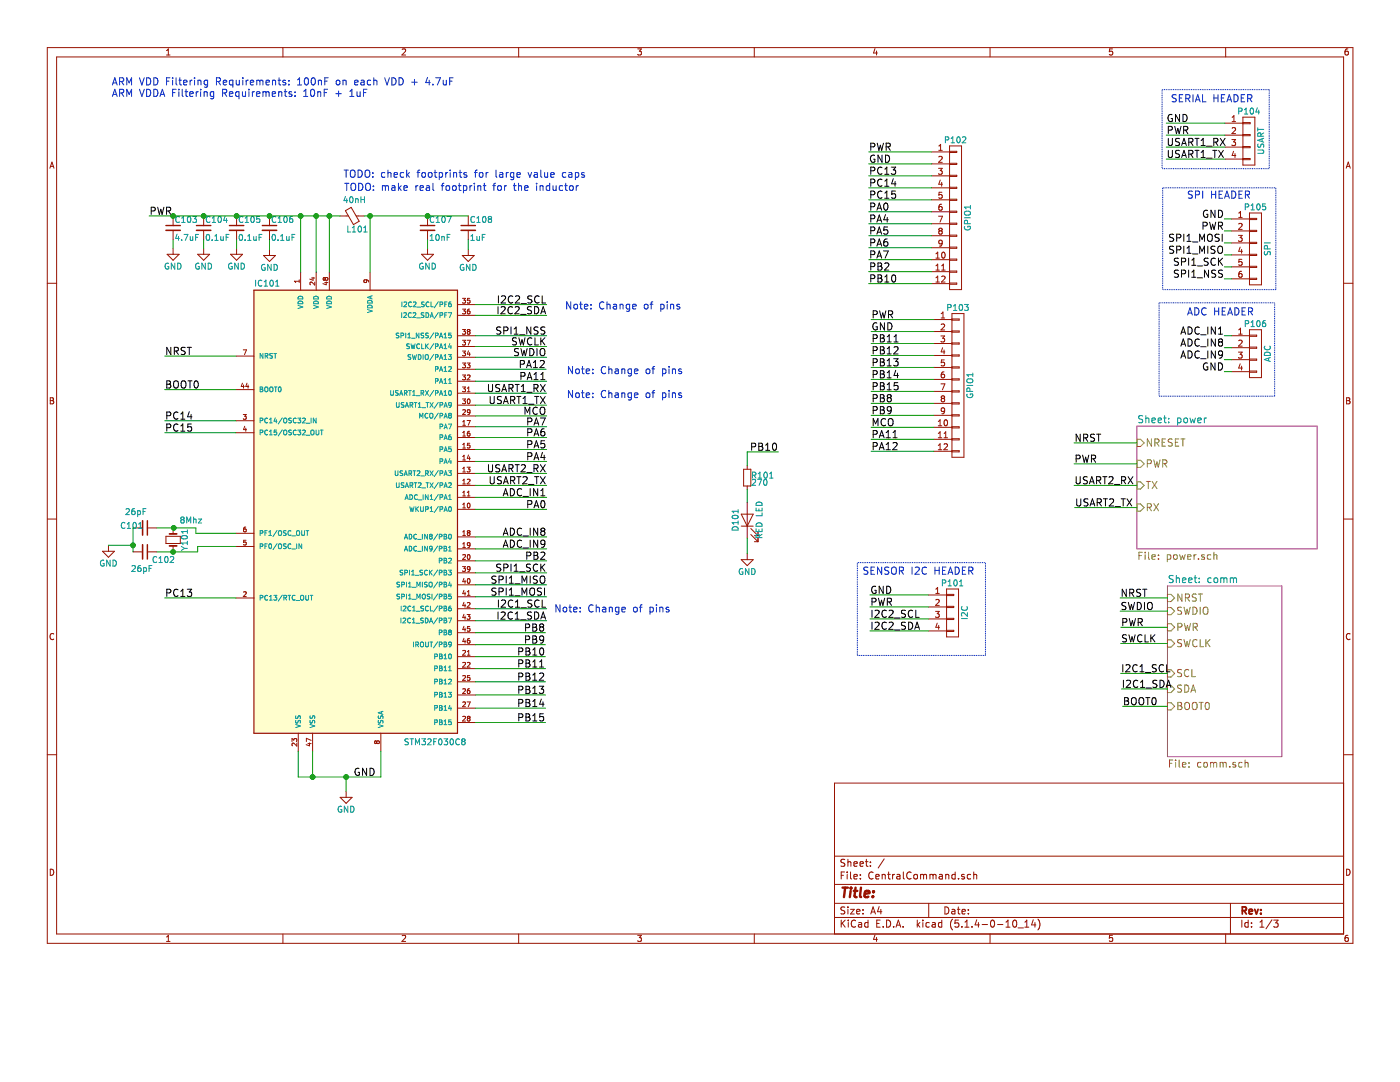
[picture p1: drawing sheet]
<svg xmlns="http://www.w3.org/2000/svg" width="279mm" height="216mm" viewBox="0 0 279 216" stroke-linecap="round" stroke-linejoin="round" font-family="sans-serif">
<path d="M0 .1h279.4v215.8h-279.4z" fill-rule="evenodd" fill="#fff" stroke="#fff" stroke-width=".2"/>
<g fill="none" stroke="#981200" stroke-width=".2">
<path d="M9.4 9.5h260.6v178.7h-260.6zM11.3 11.4h256.8v175h-256.8zM33.2 11h.7M33.2 10.1l.4-.3v1.2M56.5 9.5v1.9M80.3 9.9l.4-.1 .3 .3-.8 .9h.8M103.5 9.5v1.9M127.3 9.8h.7l-.4 .4 .4 .1v.6l-.2 .1-.5-.1M150.5 9.5v1.9M174.6 9.7l-.3 .9h.8M174.9 10.2v.8M197.6 9.5v1.9"/>
<path d="M222 9.8h-.5l-.1 .5h.6v.6l-.1 .1-.5-.1M244.6 9.5v1.9M269 9.8h-.4l-.1 .2-.1 .7 .2 .3 .5-.1-.1-.6-.4-.1-.2 .3M10 33.6l.4-1.3 .4 1.3M10.1 33.2h.6M185.9 30.3h3.6M185.9 32.7h3.6M185.9 35.1h3.6M185.9 37.5h3.6M185.9 39.9h3.6M187.3 33.6h.7l-.4 .4 .4 .2v.4l-.2 .2-.5-.1M187.4 30h.6"/>
<path d="M187.4 29.1l.3-.3v1.2M187.4 31.3l.4-.1 .2 .3-.7 .9h.7M187.6 35.9l-.2 .9h.7M187.9 36.4v.8M188 38.4h-.6v.5l.4-.1 .2 .3v.2l-.2 .3-.4-.2M189.5 29.1h2.4v28.7h-2.4zM189.5 30.2h1.4v.2h-1.4M189.5 32.6h1.4v.2h-1.4M189.5 35h1.4v.2h-1.4M189.5 37.4h1.4v.2h-1.4M189.5 39.7h1.4v.3h-1.4M244.5 24.6h3.5"/>
<path d="M244.5 27h3.5M244.5 29.4h3.5M244.5 31.7h3.5M245.8 27.9h.8l-.4 .4 .3 .1 .1 .4-.2 .2-.6-.1M245.9 23.4l.4-.3v1.2M245.9 24.3h.7M245.9 25.6l.5-.1 .2 .3-.8 .9h.8M246.2 30.2l-.3 .8h.7M246.5 30.6v.8M248 23.4h2.4v9.5h-2.4zM248 31.6h1.5v.3h-1.5M248 24.5h1.5v.2h-1.5"/>
<path d="M248 26.8h1.5v.3h-1.5M248 29.2h1.5v.3h-1.5M268.7 33.6l.4-1.3 .4 1.3M268.8 33.2h.6M9.4 56.5h1.9M33.4 50.7h2.3l-1.2 1.2zM34.5 43.1v1.9M34.5 46v1.9M34.5 49.5v1.2M39.4 50.7h2.4l-1.2 1.2zM40.6 43.1v1.9M40.6 46v1.9"/>
<path d="M40.6 49.5v1.2M46 50.7h2.4l-1.2 1.2zM47.2 43.1v1.9M47.2 46v1.9M47.2 49.5v1.2M52.6 51h2.4l-1.2 1.2zM53.8 43.1v1.9M53.8 46v1.9M53.8 49.8v1.2M59.7 55.8v.6M59.7 56.1h-.9l.2 .3M60 54.3v3.6"/>
<path d="M62.2 55.5h.6M62.5 55.3v.6l-.7-.2M62.8 56.3v.6l-.7-.6-.2 .2v.3M63.1 54.3v3.6M64.8 56.4h.6M64.9 55.6l.2-.2 .3 .2-.1 .3-.4-.2M64.9 55.6l-.2-.2-.2 .2 .2 .3 .2-.2M64.9 55.6v.1M65.1 56.2v.6l-.7-.2M65.7 54.3v3.6M67.9 43.1h1.6M68.9 42l1.2-.6 1.6 2.7-1.2 .7z"/>
<path d="M71.1 43.1h1.6M73 55.8l.2 .2-.1 .3h-.4l-.1-.3 .2-.2 .5 .1 .3 .4M73.9 54.3v3.6M84.1 50.7h2.4l-1.2 1.2zM85.3 43.1v1.9M85.3 46v1.9M85.3 49.5v1.2M92.3 51h2.3l-1.2 1.2zM92.3 59.5h.6l-.3 .4 .3 .2v.3h-.6M93.4 43.1v1.9M93.4 46v1.9M93.4 49.8v1.2"/>
<path d="M93.8 59.5h-.5v.5l.4-.1 .1 .5h-.5M185.9 51.8h3.6M185.9 54.2h3.6M185.9 56.6h3.6M185.9 42.3h3.6M185.9 44.6h3.6M185.9 47h3.6M185.9 49.4h3.6M186.8 51.5h.7M186.8 50.6l.3-.3v1.2M186.8 53l.3-.3v1.2M186.8 55.4l.3-.3v1.2"/>
<path d="M186.8 53.9h.7M186.8 56.3h.7M187.3 43.1h.8l-.5 1.2M187.6 46.1l-.2-.3 .2-.3h.2l.2 .3-.2 .3M187.6 46.1l-.2 .2v.2l.2 .2h.3l.1-.2v-.2l-.2-.2M187.6 46.1h.2M187.9 55.2l.5-.1 .2 .3-.7 .9h.7M187.9 53.9h.7M187.9 53l.4-.3v1.2M187.9 40.8h-.2a.74 .74 0 0 0-.1 1.1h.3l.1-.5-.2-.2h-.2l-.2 .2M188 48.4l-.2 .3-.3-.1-.1-.2v-.4l.4-.1 .2 .3-.1 .8-.4 .1M188.1 50.4l.1-.1a.63 .63 0 0 1 .4 .6 .63 .63 0 0 1-.4 .6 .78 .78 0 0 1-.1-1.1z"/>
<path d="M189.5 56.5h1.4v.2h-1.4M189.5 42.1h1.4v.3h-1.4M189.5 44.5h1.4v.3h-1.4M189.5 46.9h1.4v.3h-1.4M189.5 49.3h1.4v.2h-1.4M189.5 51.7h1.4v.2h-1.4M189.5 54.1h1.4v.2h-1.4M245.8 43.7h3.6M245.8 46.1h3.6M245.8 48.5h3.6M245.8 50.9h3.6M245.8 53.3h3.6"/>
<path d="M245.8 55.6h3.6M247.2 47h.7l-.4 .4 .3 .1 .1 .4-.2 .3-.5-.2M247.2 43.4h.7M247.2 42.5l.4-.3v1.2M247.2 44.7l.5-.1 .2 .3-.7 .9h.7M247.5 49.3l-.3 .8h.8M247.8 54.1h-.2a.74 .74 0 0 0-.1 1.2h.3l.1-.5-.2-.2h-.2l-.3 .2M247.8 49.8v.8M247.8 51.7h-.5l-.1 .6 .5-.1 .2 .2v.3l-.2 .2-.5-.1M249.4 50.7h1.4v.3h-1.4M249.4 42.5h2.4v14.3h-2.4zM249.4 55.5h1.4v.3h-1.4"/>
<path d="M249.4 43.6h1.4v.2h-1.4M249.4 46h1.4v.2h-1.4M249.4 48.4h1.4v.2h-1.4M249.4 53.1h1.4v.3h-1.4M268.1 56.5h1.9M10 79.4h.4l.3 .2-.3 .3 .3 .3-.2 .4h-.5zM10 79.9h.4M47.1 71.1h3.6M47.1 77.7h3.6M48.4 76.5l-.3 .6h.6M48.6 69.8h.6l-.4 1M48.6 76.8v.7"/>
<path d="M49.3 76.5l-.2 .6h.6M49.5 76.8v.7M91.3 78.5h3.6M91.3 76.1h3.6M91.3 73.7h3.6M91.3 71.3h3.6M91.3 60.8h3.6M91.3 62.9h3.6M91.3 69.1h3.6M91.3 67h3.6M92.3 79.6h.6l-.3 .4 .3 .1v.4h-.6M92.3 67.9h.6l-.3 .4 .3 .1v.4h-.6"/>
<path d="M92.3 61.7h.6l-.3 .3 .3 .2v.3h-.6M92.3 65.7h.6l-.3 .4 .3 .2v.3h-.6M92.3 70h.6l-.3 .4 .3 .2v.3h-.6M92.3 72.4h.6l-.3 .4 .3 .2v.3h-.6M92.3 74.8h.6l-.3 .4 .3 .2v.3h-.6M92.3 77.2h.6l-.3 .4 .3 .1v.4h-.6M93.2 72.4h.6l-.3 .4 .3 .2v.3h-.6M93.2 67.9h.7l-.5 1M93.3 74.9l.3-.1 .2 .3-.6 .7h.6M93.3 77.5l.2-.3v1M93.3 78.2h.5M93.4 79.7l.1-.1a.47 .47 0 0 1 .3 .5 .47 .47 0 0 1-.4 .4l-.1-.3z"/>
<path d="M93.4 66.2h.2M93.4 66.2l-.1 .1 .1 .4 .4-.2-.2-.3M93.4 66.2l-.1-.2 .1-.3 .4 .2-.2 .3M93.5 70l-.2 .7h.6M93.7 61.7a.38 .38 0 0 0-.4 .4l.1 .5 .4-.1-.1-.4-.3-.1-.1 .2M93.7 70.4v.6M186.4 63.8h3.6M186.4 66.2h3.6M186.4 68.5h3.6M186.4 70.9h3.6M186.4 73.3h3.6M186.4 75.7h3.6"/>
<path d="M186.4 78.1h3.6M187.8 67h.7l-.4 .5 .4 .1v.4l-.2 .2-.5-.1M187.8 76.6h.8l-.5 1.2M187.8 63.5h.7M187.8 62.6l.4-.3v1.2M187.8 64.8l.5-.2 .2 .4-.7 .8h.7M188.1 79.5l-.3-.2 .3-.3h.2l.2 .2-.2 .3M188.1 79.5l-.3 .2v.3l.3 .2 .3-.1 .1-.1v-.3l-.2-.2M188.1 79.5h.2M188.1 69.4l-.3 .8h.8M188.4 69.8v.8M188.4 74.2h-.2a.74 .74 0 0 0-.1 1.2h.3l.1-.5-.2-.2h-.2l-.3 .2"/>
<path d="M188.5 71.8h-.6l-.1 .6 .5-.1 .2 .2v.3l-.2 .2-.5-.1M190 62.6h2.4v28.6h-2.4zM190 63.6h1.4v.3h-1.4M190 66h1.4v.3h-1.4M190 68.4h1.4v.3h-1.4M190 70.8h1.4v.3h-1.4M190 73.2h1.4v.2h-1.4M190 75.6h1.4v.2h-1.4M190 78h1.4v.2h-1.4M245.8 67h3.6M245.8 69.4h3.6M245.8 71.8h3.6"/>
<path d="M245.8 74.2h3.6M247.2 70.3h.7l-.4 .4 .3 .1 .1 .4-.2 .3-.5-.2M247.2 65.8l.4-.3v1.2M247.2 68l.5-.1 .2 .3-.7 .9h.7M247.2 66.7h.7M247.5 72.6l-.3 .8h.8M247.8 73.1v.7M249.4 65.8h2.4v9.6h-2.4zM249.4 66.9h1.4v.2h-1.4M249.4 69.3h1.4v.2h-1.4M249.4 71.6h1.4v.3h-1.4M249.4 74h1.4v.3h-1.4"/>
<path d="M268.7 79.4h.4l.3 .2-.3 .3 .3 .3-.2 .4h-.5zM268.7 79.9h.4M47.1 84h3.6M47.1 86.3h3.6M48.6 82.7h.5l-.3 .4 .3 .1v.4h-.5M48.8 85.1l-.2 .6h.6M49.1 85.4v.7M91.3 85.1h3.6M91.3 83h3.6M91.3 80.8h3.6M91.3 99.2h3.6M91.3 96.9h3.6"/>
<path d="M91.3 94.5h3.6M91.3 92.1h3.6M91.3 89.7h3.6M91.3 87.3h3.6M92.4 81.8h.3l.2 .2-.6 .7h.6M92.4 84.2l.2-.3v1M92.4 86.3l.2-.2v.9M92.4 88.7l.2-.3v1M92.4 91.1l.2-.3v1M92.4 93.5l.2-.3v1M92.4 95.9l.2-.3v1M92.4 98.3l.2-.3v1"/>
<path d="M92.4 99h.5M92.4 96.6h.5M92.4 94.2h.5M92.4 91.8h.5M92.4 89.4h.5M92.4 87h.5M92.4 84.9h.5M93.2 93.2h.6l-.3 .4 .3 .2v.3h-.6M93.2 83.9h.7l-.5 1M93.3 95.7l.3-.1 .2 .3-.6 .7h.6M93.3 99h.5M93.3 98.3l.2-.3v1"/>
<path d="M93.5 90.8l-.2 .7h.6M93.7 86.1a.38 .38 0 0 0-.4 .4l.1 .5 .4-.1-.1-.4-.3-.1-.1 .2M93.7 91.1v.7M93.8 88.4h-.5v.5h.4l.1 .4h-.5M93.8 82.2l-.2 .1h-.3v-.5h.3l.2 .1v.6l-.4 .2M148.4 93.6h1.4v3.4h-1.4zM149.1 92.9v.7M149.1 97v.7M186.4 85.3h3.6M186.4 87.7h3.6M186.4 90h3.6M186.4 80.5h3.6"/>
<path d="M186.4 82.9h3.6M187.3 85h.7M187.3 84.1l.3-.3v1.2M187.3 86.5l.3-.3v1.1M187.3 88.9l.3-.4v1.2M187.3 87.3h.7M187.3 89.7h.7M188.4 86.5l.3-.3v1.1M188.4 88.7l.5-.2 .2 .4-.7 .8h.7M188.4 87.3h.7M188.5 83.9l.2-.1a.63 .63 0 0 1 .4 .6 .63 .63 0 0 1-.4 .6l-.3-.5zM188.5 81.9l-.2 .2h-.3l-.2-.2 .1-.4 .4-.1 .2 .2-.1 .8-.4 .2"/>
<path d="M190 89.9h1.4v.3h-1.4M190 80.4h1.4v.2h-1.4M190 82.8h1.4v.2h-1.4M190 85.1h1.4v.3h-1.4M190 87.5h1.4v.3h-1.4M9.4 103.6h1.9M20.5 110h2.3l-1.2 1.2zM21.6 108.8v1.2M26.5 105.3h2M26.5 110.1h2M29.4 105.3h1.9M29.4 110.1h1.9"/>
<path d="M33.1 107h2.9v1.4h-2.9zM34.5 105.3v1.2M34.5 108.9v1.2M47.1 119.3h3.6M47.1 109h3.6M47.1 106.4h3.6M48.6 118.1h.4l.1 .2-.5 .7h.5M49.1 105.2a.38 .38 0 0 0-.5 .4l.1 .5 .4-.1v-.4l-.3-.1-.2 .2M49.1 107.8h-.5v.5l.5-.1v.5h-.5M91.3 101.6h3.6M91.3 111.9h3.6M91.3 116.7h3.6"/>
<path d="M91.3 119.1h3.6M91.3 107.1h3.6M91.3 109.5h3.6M91.3 114.3h3.6M92.3 113.1h.6l-.3 .3 .3 .2v.3h-.6M92.4 106.8h.5M92.4 101.4h.5M92.4 100.7l.2-.3v1M92.4 106.2l.2-.3v.9M92.4 108.5l.2-.2v.9M92.4 110.7h.3l.2 .2-.6 .7h.6M92.4 109.2h.5"/>
<path d="M92.6 115.4l-.2 .7h.5M92.6 117.8l-.2 .7h.5M92.8 115.8v.6M92.8 118.1v.7M93.3 118.1l.2-.3v1M93.3 118.8h.5M93.4 100.5l.1-.1a.47 .47 0 0 1 .3 .5 .47 .47 0 0 1-.4 .4l-.1-.3zM93.4 110.7h.1a.47 .47 0 0 1 .3 .5 .47 .47 0 0 1-.4 .4l-.1-.4zM93.4 115.5l.1-.1a.47 .47 0 0 1 .3 .5 .47 .47 0 0 1-.4 .5l-.1-.4zM93.4 106.3l-.1 .2 .1 .3 .4-.1-.2-.4M93.4 106.3l-.1-.2 .1-.2 .4 .2-.2 .2M93.4 106.3h.2"/>
<path d="M93.8 113.5l-.2 .1h-.3v-.5h.3l.2 .1v.6l-.4 .2M93.8 108.7l-.2 .2-.3-.1v-.4l.3-.1 .2 .1v.6l-.4 .2M147.9 111.7h2.4l-1.2 1.2zM147.9 105h2.4M147.9 102.6h2.4l-1.2 2.4zM149.1 100.2v7.2M149.1 110.5v1.2M149.8 106.7l1.5 1.4M149.8 105.5l1.5 1.4M150.6 108.1h.7M150.6 106.9h.7M151.3 106.2v.7"/>
<path d="M151.3 107.4v.7M185.3 118.7h3.6M186.8 118.4h.7M186.8 117.6l.3-.4v1.2M186.8 119.7l.4-.1 .3 .3-.8 .9h.8M188.9 117.5h2.4v9.6h-2.4zM188.9 118.6h1.4v.2h-1.4M268.1 103.6h1.9M10.7 126.5a.54 .54 0 0 0-.7 .5 .54 .54 0 0 0 .7 .5M91.3 131h3.6M91.3 133.4h3.6M91.3 121.5h3.6"/>
<path d="M91.3 123.9h3.6M91.3 136h3.6M91.3 126.2h3.6M91.3 138.7h3.6M91.3 128.6h3.6M92.4 132.2h.3l.2 .2-.6 .7h.6M92.4 129.9l.3-.1 .2 .2-.6 .7h.6M92.4 134.9l.3-.1 .2 .3-.6 .7h.6M92.4 137.5l.3-.1 .2 .3-.6 .7h.6M92.6 120.2l-.2 .6h.5M92.6 122.6l-.2 .6h.5M92.6 125l-.2 .6h.5"/>
<path d="M92.6 127.3l-.2 .7h.5M92.8 120.5v.7M92.8 122.9v.7M92.8 125.3v.7M92.8 127.7v.7M93.2 122.6h.6l-.3 .4 .3 .1v.4h-.6M93.3 120.3l.3-.1 .2 .3-.6 .7h.6M93.3 132.2h.3l.2 .2-.6 .7h.6M93.3 130l.2-.2v.9M93.3 130.7h.5M93.7 127.4a.38 .38 0 0 0-.4 .4l.1 .5h.4l-.1-.5h-.3l-.1 .1M93.7 137.4a.38 .38 0 0 0-.4 .4l.1 .5h.4l-.1-.5h-.3l-.1 .2"/>
<path d="M93.8 134.8h-.5v.5l.4-.1 .1 .5h-.5M93.8 125h-.5v.5l.4-.1 .1 .5h-.5M185.3 121.1h3.6M185.3 123.5h3.6M185.3 125.9h3.6M186.7 122h.8l-.5 .4 .4 .2 .1 .4-.3 .2-.5-.1M187 124.3l-.2 .9h.7M187.3 124.8v.8M188.9 125.8h1.4v.2h-1.4M188.9 121h1.4v.2h-1.4M188.9 123.4h1.4v.2h-1.4M269.4 126.5a.54 .54 0 0 0-.7 .5 .54 .54 0 0 0 .7 .5"/>
<path d="M9.4 150.6h1.9M58.3 148v-.6l.3 .3 .2-.3h.3v.6M59.2 148.3v.6l-.7-.6-.2 .2v.3M59.5 146.3v3.6M61.5 148.4h.6M61.8 148.2v.6l-.7-.2M62.1 147.7l-1-.4v.7M62.4 146.3v3.6M67.9 159.1h2.4l-1.2 1.2zM69.1 157.9v1.2M75.2 148l-.2-.2-.2 .2 .1 .4 .3-.2M75.2 148l.1-.2 .4 .2-.2 .4-.3-.2"/>
<path d="M75.2 148v.2M76 146.3v3.6M91.3 141.3h3.6M91.3 144.2h3.6M92.4 140.1h.3l.2 .2-.6 .7h.6M92.4 143l.3-.1 .2 .3-.6 .7h.6M93.2 140.1h.7l-.5 .9M93.4 143.3l-.1 .2 .1 .4 .4-.2-.2-.4M93.4 143.3l-.1-.2 .1-.2 .4 .2-.2 .2M93.4 143.3h.2M268.1 156.3h-101.6v30.1M268.1 150.6h1.9"/>
<path d="M10 173.4a.62 .62 0 0 1 .7 .6 .62 .62 0 0 1-.7 .7zM166.5 176.5h101.6M166.5 170.8h101.6M167.9 174.7h.4M168.6 174h-.7v1.4M168.6 171.5h-.5l-.3 .2 .1 .4 .7 .2v.4l-.3 .2-.5-.1M169.1 174v.1M169.1 174.5v.9M169.2 171.5v1.4M169.2 172.1l.2-.2 .3 .1 .1 .9M169.7 174v1.2l.3 .2M170.4 174.9l.7-.1-.1-.3h-.4l-.2 .2 .1 .6h.5"/>
<path d="M170.4 172.4l.7-.1-.1-.3-.4-.1-.2 .2 .1 .7h.5M171.6 172.4l.7-.1-.1-.3-.4-.1-.2 .2 .1 .7h.5M171.7 175.3v.1M171.7 174.5v.2M172.7 171.9h.5M172.9 171.5v1.2l.3 .2M173.7 172.7v.2M173.7 172v.1M174.2 174.1a.66 .66 0 0 0-.9 .5 .66 .66 0 0 0 .7 .8l.2-.1M174.8 174.9l.7-.1-.1-.3h-.4l-.2 .2 .1 .6h.5M176.1 174.6l.2-.1h.3l.1 .9M176.1 174.5v.9"/>
<path d="M176.5 171.4l-1.2 1.8M177.1 174.5h.6M177.3 174v1.2l.4 .2M178.1 174.5v.9M178.5 174.5l-.4 .2M179 174.5h.5l.1 .9M179.6 174.8l-.7 .3 .3 .3 .4-.1M180.3 174v1.2l.2 .2M181.8 174.1a.67 .67 0 0 0-.9 .5 .67 .67 0 0 0 .7 .8l.2-.1M182.4 174.6l.2-.1 .5 .1v.7l-.3 .1-.4-.1zM183.7 174.6l.4-.1 .2 .2M183.7 174.5v.9"/>
<path d="M184.3 174.7l.2-.2h.3l.1 .9M184.3 174.7v.7M185.6 174.6l.4-.1 .2 .2M185.6 174.5v.9M186.2 174.7l.2-.2h.3l.1 .9M186.2 174.7v.7M187.5 174.5h.5l.1 .9M188.1 174.8l-.7 .3 .2 .3 .5-.1M188.7 174.6l.3-.1h.3l.1 .9M188.7 174.5v.9M190.6 174.5h-.4l-.2 .2v.6l.2 .1 .4-.1M190.6 174v1.4"/>
<path d="M191.3 175.3v.1M192.4 174.5h-.3l-.2 .2 .1 .2 .4 .1v.3h-.5M193.7 174.5h-.4l-.3 .2 .1 .6 .2 .1 .4-.1M194.3 174.6l.2-.1h.4v.9M194.3 174v1.4M268.7 173.4a.62 .62 0 0 1 .7 .6 .62 .62 0 0 1-.7 .7zM33.2 187l.4-.4v1.2M33.2 187.8h.7M56.5 186.4v1.8M80.3 186.7l.4-.1 .3 .4-.8 .8h.8M103.5 186.4v1.8M127.3 186.6h.7l-.4 .5 .4 .1v.5l-.2 .1-.5-.1"/>
<path d="M150.5 186.4v1.8M166.5 183.1h101.6M166.5 180.3h101.6M167.9 183.6v1.4M168.1 184.2l.6 .8M168.6 181h-.5l-.3 .2 .1 .4 .7 .3v.4l-.3 .1-.5-.1M168.7 183.6l-.8 .8M169.2 181v.1M169.2 181.4v1M169.3 183.6v.1M169.3 184.1v.9M169.7 181.4h.8l-.8 1h.8"/>
<path d="M170.7 183.7a.56 .56 0 0 0-.6 0 .56 .56 0 0 0-.2 .7 .53 .53 0 0 0 .3 .5 .53 .53 0 0 0 .5 0M171 181.9l.6-.1v-.3l-.4-.1-.2 .2v.7h.6M171.4 184.1h.5l.1 .9M172 184.4l-.5 .1-.2 .2 .2 .3 .5-.1M172.2 182.3v.1M172.2 181.5v.1M173.2 184.1h-.4l-.2 .2v.6l.2 .1 .4-.1M173.2 183.6v1.4M173.8 182.4l.4-1.4 .5 1.4M173.9 182h.7M174.6 186.6l-.3 .8h.8M174.9 187v.8"/>
<path d="M175 184.3h.5M175.5 180.9l-.4 1h.9M175.6 183.6h-.6v1.4h.6M175.8 181.4v1M176.3 184.9v.1M176.9 183.6a.71 .71 0 0 1 .9 .7 .71 .71 0 0 1-.9 .7zM178.3 184.9v.1M178.8 185l.5-1.4 .5 1.4M178.9 184.6h.7M180.2 184.9v.1M183.1 183.6v1.4M183.2 184.5l.4 .5"/>
<path d="M183.6 184.1l-.5 .5M184.2 183.6v.1M184.2 184.1v.9M185.3 180.3v2.8M185.5 184.1h-.4l-.3 .2v.6l.3 .1 .4-.1M186.1 184.1h.5l.1 .9M186.7 184.4l-.7 .3 .2 .3 .5-.1M188 184.1h-.5l-.2 .2v.6l.2 .1 .5-.1M188 183.6v1.4M188.6 181a.71 .71 0 0 1 .8 .7 .71 .71 0 0 1-.8 .7zM190 181.5h.5l.1 .9M190.1 183.4a1.61 1.61 0 0 0 0 2.2"/>
<path d="M190.6 181.8l-.5 .1-.2 .1 .2 .4 .5-.1M191.1 181.4h.5M191.2 181v1.2l.4 .2M191.3 183.6h-.7v.7l.6-.1 .2 .2-.1 .5-.2 .1-.5-.1M192 184.9v.1M192 181.9l.7-.1-.1-.3-.4-.1-.2 .2 .1 .7h.5M192.6 185h.8M192.6 184l.4-.4v1.4M193.3 182.3v.1M193.3 181.5v.1M194 184.9v.1M194.9 183.5l-.3 1.1h.9"/>
<path d="M195.3 184.1v.9M196 184.5h1.1M197.6 186.4v1.8M197.9 183.7l.1-.1a.75 .75 0 0 1 .5 .7 .75 .75 0 0 1-.5 .7 .94 .94 0 0 1-.1-1.3zM199.1 184.5h1.1M200.8 185h.8M200.8 184l.4-.4v1.4M202.2 183.7l.2-.1a.75 .75 0 0 1 .5 .7 .75 .75 0 0 1-.5 .7l-.3-.5zM203.2 185.1h1M204.5 185h.8M204.5 184l.4-.4v1.4M206.2 183.5l-.3 1.1h.8"/>
<path d="M206.5 184.1v.9M207.1 183.4a1.61 1.61 0 0 1 0 2.2M222 186.6h-.5l-.1 .6 .6-.1v.6l-.1 .1-.5-.1M244.6 186.4v1.8M245.6 180.3v6.1M247.8 183.6v1.4M249.1 184.1h-.4l-.3 .2 .1 .6h.6M249.1 183.6v1.4M249.8 184.9v.1M249.8 184.1v.2M251.4 185h.9M251.4 184l.4-.4v1.4"/>
<path d="M253.9 183.5l-1.2 1.8M254.2 183.6h.9l-.5 .5 .4 .2v.6l-.2 .1-.6-.1M269 186.6l-.4 .1-.1 .2-.1 .7 .2 .2 .5-.1-.1-.6h-.4l-.2 .2"/>
</g>
<path d="M33.8 106.5h1.5M33.8 108.9h1.5M247.9 181.7l.7-.1 .1-.2v-.3l-.2-.1h-.6v1.4M248.3 181.7l.4 .7M249.3 181.9l.7-.1-.1-.3-.4-.1-.2 .2v.7h.6M250.4 181.4l.3 1 .4-1M251.6 182.3v.1M251.6 181.5v.1" fill="none" stroke="#981200" stroke-width=".36"/>
<path d="M168.1 177.1h1.1M168.7 177.1l-.3 1.9M169.8 177.8l-.2 1.2M169.8 177.1v.2M169.8 177.1l.1 .1-.1 .1M170.4 177.8h.7M170.7 177.1l-.2 1.6 .1 .2 .4 .1M171.8 177.1l-.2 1.6 .2 .3M172.6 178.4l.9-.2-.1-.4h-.5l-.3 .2v.9h.7M174.2 178.8v.2M174.3 177.8l.1 .1-.1 .1M174.3 177.8v.2" fill="none" stroke="#981200" stroke-width=".48"/>
<path d="M226.9 85h36v24.5h-36zM233 116.9h22.8v34.1h-22.8z" fill="none" stroke="#982296" stroke-width=".2"/>
<g fill="none" stroke="#009596" stroke-width=".2">
<path d="M68.9 39.2l-.3 .8h.8M69.2 39.7v.7M69.9 39.4l.2-.2a.63 .63 0 0 1 .4 .6 .63 .63 0 0 1-.4 .6l-.3-.4zM71 39.7v.7M71 39.8l.4-.1 .1 .7M72 39.2v1.2M72 39.8h.7M72.7 39.2v1.2M188.7 27.9h.5l.2-.2-.1-.3-.6-.1v1.2M189.8 28.5h.7M189.8 27.6l.4-.3v1.2M191.1 27.4l.1-.1a.63 .63 0 0 1 .4 .6 .63 .63 0 0 1-.4 .6l-.3-.5z"/>
<path d="M192.1 27.4l.4-.1 .3 .3-.8 .9h.8M247.2 22.2l.6-.1 .1-.1-.1-.3-.6-.1v1.2M248.4 22.8h.6M248.4 21.9l.3-.3v1.2M249.6 21.7l.2-.1a.63 .63 0 0 1 .4 .6 .63 .63 0 0 1-.4 .6l-.3-.5zM250.9 21.5l-.3 .9h.8M251 29.9h1l.2 .2v.3l-.2 .2h-1M251 25.5v.7M251 25.8h1.2M251.1 28.7l-.1 .5 .1 .2h.4l.2-.6 .3-.1 .2 .2v.5M251.2 22v.8M251.6 27.2v-.6h-.5l-.1 .6h1.2"/>
<path d="M251.9 27.7v.6M252.2 27.6l-1.2 .4 1.2 .4M252.2 26.5l-.6 .4M33.6 52.6a.55 .55 0 0 0-.7 .5 .55 .55 0 0 0 .7 .6l.1-.5h-.3M34.9 52.5v1.2l-.7-1.2v1.2M35.3 46.7l-.2 .9h.7M35.5 52.5a.6 .6 0 0 1 .6 .6 .6 .6 0 0 1-.6 .6zM35.6 47.2v.8M35.8 43.3a.53 .53 0 0 0-.7 .1 .53 .53 0 0 0 0 .7l.4 .3 .3-.1M36.2 47.9v.1M36.3 44.4h.6M36.3 43.5l.3-.3v1.2"/>
<path d="M36.7 46.8h.8l-.5 1.2M37.5 43.3l.2-.1a.63 .63 0 0 1 .4 .6 .63 .63 0 0 1-.4 .6l-.3-.5zM38 47.2v.7h.5M38.5 43.2h.7l-.4 .4 .4 .2-.1 .5h-.6M38.5 47.2v.8M39 47.3h.4M39.6 46.8h-.6v1.2M39.7 52.6a.55 .55 0 0 0-.7 .5 .55 .55 0 0 0 .7 .6l.1-.5h-.3M41 52.5v1.2l-.7-1.2v1.2M41.3 46.9l.1-.1a.63 .63 0 0 1 .5 .6 .63 .63 0 0 1-.5 .6l-.3-.5zM41.6 52.5a.6 .6 0 0 1 .6 .6 .6 .6 0 0 1-.6 .6zM41.9 43.3a.53 .53 0 0 0-.7 .1 .53 .53 0 0 0 0 .7l.4 .3 .3-.1"/>
<path d="M42.3 47.9v.1M42.4 44.4h.6M42.4 43.5l.3-.3v1.2M42.9 48h.6M42.9 47.1l.3-.3v1.2M43.6 43.3l.2-.1a.63 .63 0 0 1 .4 .6 .63 .63 0 0 1-.4 .6l-.3-.5zM44.1 47.2v.7h.5M44.6 47.2v.8M44.9 43.1l-.3 .9h.8M45.1 47.3h.4M45.2 43.6v.8M45.7 46.8h-.6v1.2"/>
<path d="M46.3 52.6a.55 .55 0 0 0-.7 .5 .55 .55 0 0 0 .7 .6l.1-.5h-.3M47.5 52.5v1.2l-.6-1.2v1.2M47.8 46.9l.2-.1a.63 .63 0 0 1 .4 .6 .63 .63 0 0 1-.4 .6l-.3-.5zM48.1 52.5a.6 .6 0 0 1 .7 .6 .6 .6 0 0 1-.7 .6zM48.5 43.3a.53 .53 0 0 0-.7 .1 .53 .53 0 0 0 0 .7l.3 .3 .4-.1M48.9 47.9v.1M48.9 44.4h.7M48.9 43.5l.4-.3v1.2M49.4 48h.7M49.4 47.1l.4-.3v1.2M50.2 43.3l.1-.1a.63 .63 0 0 1 .5 .6 .63 .63 0 0 1-.5 .6l-.2-.5zM50.6 47.2l.1 .7h.4"/>
<path d="M51 55.9v1.2M51.1 47.2v.8M51.7 47.3h.4M51.8 43.2h-.5l-.1 .6 .2-.2 .4 .1v.6l-.1 .1-.5-.1M52.3 56a.52 .52 0 0 0-.7 .1 .52 .52 0 0 0 0 .7l.3 .3 .4-.1M52.3 46.8h-.6v1.2M52.7 57.1h.7M52.7 56.2l.4-.3v1.2M52.9 52.8a.55 .55 0 0 0-.7 .6 .55 .55 0 0 0 .7 .5v-.5h-.2M54 56l.1-.1a.63 .63 0 0 1 .5 .6 .63 .63 0 0 1-.5 .6l-.2-.5zM54.1 52.7v1.2l-.7-1.2v1.2M54.4 46.9l.2-.1a.63 .63 0 0 1 .4 .6 .63 .63 0 0 1-.4 .6l-.3-.5z"/>
<path d="M54.7 52.7a.6 .6 0 0 1 .7 .6 .6 .6 0 0 1-.7 .6zM55 57.1h.7M55 56.2l.3-.3v1.2M55.1 43.3a.53 .53 0 0 0-.8 .1 .53 .53 0 0 0 .1 .7l.3 .3 .4-.1M55.5 47.9v.1M55.5 44.4h.7M55.5 43.5l.3-.3v1.2M56 48h.7M56 47.1l.3-.3v1.2M56.7 43.3l.2-.1a.63 .63 0 0 1 .4 .6 .63 .63 0 0 1-.4 .6l-.3-.5zM57.2 47.2v.7h.5M57.7 47.2v.8"/>
<path d="M58.3 47.3h.4M58.3 43.2l-.3 .1-.2 .4v.6h.5v-.6l-.3-.1-.2 .3M58.8 46.8h-.5v1.2M59.6 59.2a.51 .51 0 0 1 .6-.1 .51 .51 0 0 1 .2 .6h-.9zM62.7 59.2a.51 .51 0 0 1 .6-.1 .51 .51 0 0 1 .2 .6h-.9zM65.3 59.2a.51 .51 0 0 1 .6-.1 .51 .51 0 0 1 .3 .6h-1zM69.4 45.1v1.2h.6M70.3 45.4l.4-.3v1.2M70.3 46.3h.7M71.6 45.2l.1-.1a.63 .63 0 0 1 .5 .6 .63 .63 0 0 1-.5 .6l-.3-.5zM72.6 46.3h.7M72.6 45.4l.3-.3v1.2"/>
<path d="M74 59.1v.5M74.3 59l-1 .3 1 .4M84.4 52.6a.55 .55 0 0 0-.7 .5 .55 .55 0 0 0 .7 .6l.1-.5h-.3M85.7 52.5v1.2l-.7-1.2v1.2M85.8 48h.7M85.8 47.1l.4-.3v1.2M86.2 52.5a.6 .6 0 0 1 .7 .6 .6 .6 0 0 1-.7 .6zM86.6 43.3a.53 .53 0 0 0-.7 .1 .53 .53 0 0 0 0 .7l.3 .3 .4-.1M87 44.4h.7M87 43.5l.4-.3v1.2M87.1 46.9l.2-.1a.63 .63 0 0 1 .4 .6 .63 .63 0 0 1-.4 .6l-.3-.5zM88.2 47.2v.8"/>
<path d="M88.2 47.3l.4-.1 .1 .8M88.3 43.3l.2-.1a.63 .63 0 0 1 .4 .6 .63 .63 0 0 1-.4 .6l-.3-.5zM89.2 43.2h.9l-.6 1.2M89.2 47.3h.4M89.8 46.8h-.6v1.2M92.5 52.8a.55 .55 0 0 0-.7 .6 .55 .55 0 0 0 .7 .5l.1-.5h-.2M93.8 52.7v1.2l-.7-1.2v1.2M94 48h.7M94 47.1l.3-.3v1.2M94.4 52.7a.6 .6 0 0 1 .6 .6 .6 .6 0 0 1-.6 .6zM94.7 43.3a.53 .53 0 0 0-.7 .1 .53 .53 0 0 0 0 .7l.4 .3 .3-.1M95.2 44.4h.6"/>
<path d="M95.2 47.2v.7h.5M95.2 43.5l.3-.3v1.2M95.7 47.2v.8M96.2 47.3h.5M96.4 43.3l.2-.1a.63 .63 0 0 1 .4 .6 .63 .63 0 0 1-.4 .6l-.3-.5zM96.8 46.8h-.6v1.2M97.7 43.7l-.3 .2v.3l.3 .2 .3-.1 .1-.1v-.4l-.2-.1M97.7 43.7l-.3-.2 .3-.3 .4 .1v.3l-.2 .1M97.7 43.7h.2M192.5 43.5h1.2M192.5 45.2a.54 .54 0 0 0 .6 .7 .54 .54 0 0 0 .4-.8h-.3v.3M192.6 42.2h.9l.2 .2-.2 .5h-.6a.41 .41 0 0 1-.4-.5z"/>
<path d="M193.1 44.6l-.1-.6h-.4l-.1 .6h1.2M193.7 41v.7M193.7 41.3h-1.2l.3 .4M248.5 41.3h.6l.1-.2-.1-.3-.6-.1v1.2M249.7 41.9h.6M249.7 41l.3-.3v1.2M250.9 40.8l.2-.1a.63 .63 0 0 1 .4 .6 .63 .63 0 0 1-.4 .6l-.3-.5zM252.3 48.5h1.2M252.4 50.2l-.1 .4 .1 .2 .5-.1 .1-.4 .3-.1 .2 .2v.5M252.6 40.7h-.6l-.1 .6 .2-.2 .4 .1 .1 .6-.2 .1-.5-.1M252.9 49.7v-.6l-.2-.1h-.3l-.1 .7h1.2M51.9 77.2l.5 .2-.2 .3h.2l.1 .3-.2 .2h-.4z"/>
<path d="M51.9 77.7h.3M52.5 70.5v1l-.6-1v1M52.9 77.3l.2-.1 .3 .1 .1 .5-.2 .3-.2 .1-.2-.2zM52.9 71h.5v-.4l-.5-.1v1M53.1 71l.4 .5M53.9 77.3l.2-.1 .3 .1 .1 .5-.2 .3-.2 .1-.2-.2zM54.4 70.6h-.5a.39 .39 0 0 0 .4 .5v.3h-.5M54.6 70.5h.6M54.7 77.2h.6M54.9 70.5v1M55 77.2v1M55.6 77.3l.2-.1a.51 .51 0 0 1 .3 .5 .51 .51 0 0 1-.3 .5l-.2-.4z"/>
<path d="M59.5 60.9l.9 .4-.9 .3M59.6 60.2a.51 .51 0 0 1 .6-.1 .51 .51 0 0 1 .2 .5h-.9zM62.6 60.9l.9 .4-.9 .3M62.7 60.2a.51 .51 0 0 1 .6-.1 .51 .51 0 0 1 .2 .5h-.9zM65.2 60.9l1 .4-1 .3M65.3 60.2a.51 .51 0 0 1 .6-.1 .51 .51 0 0 1 .3 .5h-1zM73.3 61.8l1 .3-1 .3M73.4 61a.51 .51 0 0 1 .6-.1 .51 .51 0 0 1 .3 .5h-1zM73.4 60a.51 .51 0 0 1 .6 0 .51 .51 0 0 1 .3 .5h-1zM78 77.9v.8l.2 .2 .3-.2v-.8M79.5 78h-.5a.39 .39 0 0 0 .4 .5v.3h-.5M79.6 66.5h-.5a.39 .39 0 0 0 .5 .5l-.1 .4h-.4"/>
<path d="M79.8 78.9l.3-1 .3 1M79.8 78.6h.5M80 67l.5-.1v-.4h-.5v.9M80.2 62.4v1M80.2 60.3v.9M80.6 62.5l.3-.1 .2 .3-.6 .7h.6M80.6 60.3h.4l.2 .2-.6 .7h.6M80.9 78.4l.3 .5M81 66.5v.9M81.2 78l-.5-.1v1M81.2 78h.1M81.2 78v.4h-.5"/>
<path d="M81.4 66.7l.3-.2v.9M81.4 67.4h.5M81.5 77.9h.6M81.7 68.7h-.5v.3l.4 .1 .1 .3-.2 .2-.3-.1M81.8 77.9v1M82 70.8h-.5a.39 .39 0 0 0 .4 .5v.4h-.5M82 68.6l.2 1 .2-.7 .2 .7 .2-1M82.1 62.5a.43 .43 0 0 0-.6 .4 .43 .43 0 0 0 .6 .4M82.1 60.3a.43 .43 0 0 0-.6 .4 .43 .43 0 0 0 .6 .4M82.1 67.5h.7M82.3 70.8l.2 .9 .2-.7 .2 .7 .2-.9M82.3 78.9h.6"/>
<path d="M82.3 78.2l.3-.3v1M82.4 62.5l.4-.1 .2 .3-.6 .7h.6M82.5 60.3h.3l.2 .2-.6 .7h.6M83.1 79h.7M83.2 63.4h.7M83.2 61.3h.7M83.5 70.8a.48 .48 0 0 1 .5 .4 .48 .48 0 0 1-.5 .5zM83.6 66.5v.9l-.5-.9v.9M83.7 68.7a.43 .43 0 0 0-.6 .4 .43 .43 0 0 0 .6 .4M84 78.4h.5v-.4l-.5-.1v1M84.2 68.6v1h.4M84.2 78.4l.4 .5"/>
<path d="M84.4 70.8v.9M84.6 66.5h-.5v.3l.4 .2 .1 .2-.2 .2h-.4M84.6 62.4l-.5 .1v.3l.4 .1 .1 .3-.2 .2-.3-.1M84.7 60.3h-.5a.39 .39 0 0 0 .4 .5l.1 .2-.2 .2h-.4M84.9 70.9l.2-.1 .3 .1 .1 .5-.2 .3h-.2l-.2-.1zM84.9 77.9l.6 1M84.9 68.6v1M85 62.4a.48 .48 0 0 1 .6 .5 .48 .48 0 0 1-.6 .5zM85.1 69l.4 .6M85.5 66.5h-.5v.4l.4 .1 .1 .2-.2 .2h-.4M85.5 68.6l-.6 .5M85.5 77.9l-.6 1"/>
<path d="M85.6 60.3a.43 .43 0 0 0-.6 .4 .43 .43 0 0 0 .6 .4M85.9 63.4l.3-1 .3 1M85.9 63.1h.5M86 60.3v.9h.5M86.6 77.9l-.8 1.2M86.6 70.7l-.8 1.2M86.6 68.6l-.8 1.2M86.6 66.4l-.8 1.2M86.9 67l.5-.1v-.4h-.5v.9M86.9 69.1h.5v-.4l-.5-.1v1M86.9 71.3l.5-.1v-.4h-.5v.9M86.9 73.7l.5-.1v-.4h-.5v.9"/>
<path d="M86.9 76h.5v-.4l-.5-.1v1M86.9 78.4h.5v-.4l-.5-.1v1M87.5 60.2l-.8 1.2M87.5 62.4l-.8 1.2M87.7 78.9l.3-1 .4 1M87.7 76.5l.3-1 .4 1M87.7 74.1l.3-.9 .4 .9M87.7 71.7l.3-.9 .4 .9M87.7 69.6l.3-1 .4 1M87.7 67.4l.3-.9 .4 .9M87.8 60.8l.5-.1v-.4h-.5v.9M87.8 78.6h.5"/>
<path d="M87.8 62.9h.5v-.4l-.5-.1v1M87.8 76.2h.5M87.8 73.8h.5M87.8 71.4h.5M87.8 69.3h.5M87.8 67.1h.5M88.6 66.7l.3-.2v.9M88.6 68.9l.3-.3v1M88.6 71l.3-.2v.9M88.6 73.4l.3-.2v.9M88.6 75.8l.3-.3v1M88.6 78.2l.3-.3v1"/>
<path d="M88.6 78.9h.6M88.6 76.5h.6M88.6 74.1h.6M88.6 71.7h.6M88.6 69.6h.6M88.6 67.4h.6M88.8 60.7h.3M88.8 62.9h.3M89.2 60.3h-.4v.9M89.2 62.4h-.4v1M89.5 70.8h.6l-.3 .3 .3 .2-.1 .3h-.5M89.5 62.4h.6l-.4 1"/>
<path d="M89.5 73.2h.4l.2 .2-.6 .7h.6M89.5 75.8l.3-.3v1M89.5 76.5h.6M89.6 78l.2-.1a.47 .47 0 0 1 .3 .5 .47 .47 0 0 1-.4 .4l-.2-.3zM89.8 68.6l-.3 .6h.6M90 60.3l-.4 .2-.1 .5 .2 .2 .3-.1v-.4l-.3-.1-.2 .2M90 68.9v.7M90 66.5h-.4l-.1 .4h.5v.4h-.5M189.1 61.4l.6-.1 .1-.1v-.3l-.7-.1v1.1M190.3 61.9h.7M190.3 61.1l.3-.3v1.1M191.5 60.9l.2-.1a.63 .63 0 0 1 .4 .6 .63 .63 0 0 1-.4 .5l-.3-.4z"/>
<path d="M192.5 60.8h.7l-.3 .4 .3 .1-.1 .6-.6-.1M192.9 76.9h1.2M193 78.7a.54 .54 0 0 0 .6 .7 .54 .54 0 0 0 .4-.8h-.4v.2M193.1 75.6h.9l.1 .3-.1 .4-.6 .1a.41 .41 0 0 1-.5-.5zM193.6 78.1l-.1-.6h-.4l-.2 .6h1.2M194.1 74.4v.7M194.1 74.8h-1.2l.4 .3M248.5 64.6h.6l.1-.2-.1-.3-.6-.1v1.2M249.7 64.3l.3-.3v1.2M249.7 65.2h.6M250.9 64.1l.2-.1a.63 .63 0 0 1 .4 .6 .63 .63 0 0 1-.4 .6l-.3-.5zM252.4 69.1a.53 .53 0 0 0 .5 .7 .53 .53 0 0 0 .5-.7"/>
<path d="M252.5 70.4a.63 .63 0 0 1 .7-.1 .63 .63 0 0 1 .3 .6h-1.2zM252.5 64l-.3 .1-.3 .4 .1 .6h.5v-.6l-.3-.1-.3 .3M253.2 71.5v.5M253.5 71.3l-1.2 .4 1.2 .4M51.9 83.9h.5v-.4l-.5-.1v1M51.9 86.3h.5v-.4l-.5-.1v1M53.4 83.5a.43 .43 0 0 0-.6 .4 .43 .43 0 0 0 .6 .4M53.4 85.9a.43 .43 0 0 0-.6 .4 .43 .43 0 0 0 .6 .4M53.8 84.4h.5M53.8 83.7l.3-.3v1M53.8 86.1l.3-.3v1M53.8 86.8h.5"/>
<path d="M54.9 83.4l-.2 .7h.6M55.1 83.7v.7M55.2 85.8h-.5v.5l.4-.1 .1 .5h-.5M56.3 83.4l-.8 1.2M56.3 85.8l-.8 1.2M56.7 83.5l.1-.1 .4 .1v.6l-.1 .2-.3 .1-.1-.2zM56.7 85.9l.1-.1 .4 .1v.5l-.1 .3-.3 .1-.1-.2zM58.2 83.5h-.5a.39 .39 0 0 0 .4 .5v.3h-.5M58.2 85.9h-.5a.39 .39 0 0 0 .4 .5v.3h-.5M59.1 83.5a.43 .43 0 0 0-.6 .4 .43 .43 0 0 0 .6 .4M59.1 85.9a.43 .43 0 0 0-.6 .4 .43 .43 0 0 0 .6 .4M59.4 83.4h.6l-.3 .4 .3 .2v.3h-.6"/>
<path d="M59.4 85.8h.6l-.3 .4 .3 .1v.4h-.6M60.4 83.5l.4-.1 .1 .3-.6 .7h.6M60.4 85.9l.4-.1 .1 .3-.6 .7h.6M61.1 84.5h.7M61.1 86.8h.7M62.1 85.9l.1-.1 .4 .1 .1 .5-.2 .3-.3 .1-.1-.2zM62.1 83.4v1M63.1 83.4v1l-.6-1v1M63.1 85.8v.8l.1 .2 .4-.2v-.8M63.9 85.8h.6M64.2 85.8v1M78.9 93.9v.8l.2 .2 .3-.2v-.8"/>
<path d="M79.1 96.3v.8l.2 .2 .4-.2v-.8M79.1 80.3v.8l.2 .2 .4-.2v-.8M80.4 94h-.5a.39 .39 0 0 0 .4 .5v.4h-.5M80.6 80.4h-.5v.3l.4 .1 .1 .3-.2 .2-.3-.1M80.6 96.4h-.5v.3l.4 .2 .1 .2-.2 .2-.3-.1M80.7 94.9l.3-1 .3 1M80.7 94.6h.5M80.8 99.7l.4-1 .3 1M80.9 81.3l.3-1 .3 1M80.9 97.3l.3-1 .3 1M80.9 99.4h.5M81 81h.4"/>
<path d="M81 97h.4M81.6 94.4h.5v-.4l-.5-.1v1M81.8 98.7a.48 .48 0 0 1 .5 .5 .48 .48 0 0 1-.5 .5zM81.8 96.8h.5v-.4l-.5-.1v1M81.8 80.8h.5v-.4l-.5-.1v1M81.8 94.4l.3 .5M82.1 80.8l.3 .5M82.1 96.8l.3 .5M82.4 93.9h.6M82.6 80.3h.6M82.6 96.3h.6M82.7 93.9v1"/>
<path d="M82.9 80.3v1M82.9 96.3v1M83.2 94l.4-.1 .2 .3-.6 .7h.6M83.3 98.8a.43 .43 0 0 0-.6 .4 .43 .43 0 0 0 .6 .4M83.5 81.3h.5M83.5 80.6l.2-.3v1M83.5 99.7h.7M83.5 96.4l.3-.1 .2 .3-.6 .7h.6M83.7 83.4v-.9l.4 .6 .3-.6v.9M84 95h.7M84.2 81.4h.7M84.2 97.4h.7"/>
<path d="M84.4 98.7v1M84.9 94.4h.5v-.4l-.5-.1v1M85 80.3h.6M85 96.3h.6M85.2 94.4l.3 .5M85.3 80.3v1M85.3 96.3v1M85.4 82.5a.43 .43 0 0 0-.6 .4 .43 .43 0 0 0 .6 .4M85.4 98.7v1l-.5-1v1M85.8 82.6l.2-.1 .4 .1v.5l-.2 .3-.4-.1zM85.8 80.3l.6 1M85.8 96.3l.6 1"/>
<path d="M85.8 93.9l.6 1M85.9 99l.2-.3v1M85.9 99.7h.5M86.4 80.3l-.6 1M86.4 96.3l-.6 1M86.4 93.9l-.6 1M87.5 80.3l-.8 1.2M87.5 98.7l-.8 1.2M87.5 96.3l-.8 1.2M87.5 93.9l-.8 1.2M87.5 82.4l-.8 1.2M87.8 96.8h.5v-.4l-.5-.1v1"/>
<path d="M87.8 87.3l.5-.1v-.4h-.5v.9M87.8 80.8h.5v-.4l-.5-.1v1M87.8 83l.5-.1v-.4h-.5v.9M87.8 85.1h.5v-.4l-.5-.1v1M87.8 89.7l.5-.1v-.4h-.5v.9M87.8 92.1l.5-.1v-.4h-.5v.9M87.8 94.4h.5v-.4l-.5-.1v1M87.8 99.2h.5v-.4l-.5-.1v1M88.6 81.3l.3-1 .4 1M88.6 99.7l.3-1 .4 1M88.6 97.3l.3-1 .4 1M88.6 94.9l.3-1 .4 1"/>
<path d="M88.6 92.5l.3-.9 .4 .9M88.6 90.1l.3-.9 .4 .9M88.6 87.7l.3-.9 .4 .9M88.6 85.6l.3-1 .4 1M88.6 83.4l.3-.9 .4 .9M88.7 81h.5M88.7 99.4h.5M88.7 97h.5M88.7 94.6h.5M88.7 92.2h.5M88.7 89.8h.5M88.7 87.4h.5"/>
<path d="M88.7 85.3h.5M88.7 83.1h.5M89.5 93.9h.6l-.3 .4 .3 .2-.1 .3h-.5M89.5 84.6h.6l-.4 1M89.5 96.4l.4-.1 .2 .3-.6 .7h.6M89.5 99.7h.6M89.5 99l.3-.3v1M89.6 80.4h.4v.4h-.4zM89.7 82.9l-.2 .1 .2 .4 .4-.2-.2-.3M89.7 82.9l-.2-.2 .2-.2 .4 .1-.2 .3M89.7 82.9h.2M89.8 91.5l-.3 .7h.6"/>
<path d="M90 86.8l-.4 .2-.1 .5 .2 .2 .3-.1v-.4l-.3-.1-.2 .2M90 91.9v.6M90 89.2h-.4l-.1 .4h.5v.4h-.5M90.1 80.8l-.2 .4-.3 .1M90.1 80.7l-.1 .1M150.1 95.8l.5-.2 .2 .4-.7 .8h.7M150.2 94.8h.5l.2-.2-.1-.3-.6-.1v1.2M150.5 94.8l.4 .6M151.2 95.6h.8l-.5 1.2M151.3 95.4h.7M151.3 94.5l.4-.3v1.2M152.5 95.8l.2-.2a.65 .65 0 0 1 .4 .6 .65 .65 0 0 1-.4 .6l-.3-.4z"/>
<path d="M152.6 94.3l.1-.1a.63 .63 0 0 1 .5 .6 .63 .63 0 0 1-.5 .6l-.3-.5zM153.6 95.4h.7M153.6 94.5l.3-.3v1.2M228 83l-.5-.1-.2 .1v.5l.6 .2 .1 .4-.2 .3-.6-.1M228.7 82.9v1.5M228.7 83.5l.2-.1 .3 .1 .1 .9M229.9 83.9l.7-.2-.1-.2-.4-.1-.2 .2 .1 .7h.5M231.1 83.9l.7-.2v-.2l-.5-.1-.2 .2 .1 .7h.6M232.2 83.4h.6M232.4 82.9v1.2l.4 .3M233.2 84.2v.2M233.2 83.5v.1"/>
<path d="M235 83.5l.4-.1 .3 .3-.1 .6h-.6M235 83.4v1.4M236.3 83.5l.2-.1 .4 .1 .1 .6-.1 .2-.4 .1-.2-.2zM237.5 83.4l.2 1 .3-.7 .3 .7 .3-1M239 83.9l.7-.2v-.2l-.4-.1-.3 .2 .1 .7h.6M240.4 83.4v1M240.8 83.4l-.4 .3M20.7 111.8a.55 .55 0 0 0-.7 .6 .55 .55 0 0 0 .7 .5l.1-.4h-.3M22 111.8v1.2l-.7-1.2v1.2M22.6 111.8a.6 .6 0 0 1 .6 .6 .6 .6 0 0 1-.6 .6zM24.9 104.4a.53 .53 0 0 0-.7 0 .53 .53 0 0 0 .1 .7l.3 .3 .3-.1M25.1 101.6l.5-.1 .2 .3-.7 .9h.7"/>
<path d="M25.4 105.4h.7M25.4 104.6l.3-.4v1.2M26.3 113l.5-.2 .2 .4-.7 .8h.7M26.6 104.4l.2-.2a.63 .63 0 0 1 .4 .6 .63 .63 0 0 1-.4 .6l-.3-.4zM26.9 101.5l-.5 .1-.1 .4v.6h.6l.1-.1-.1-.5-.4-.1-.2 .3M27.5 101.9h.3l.2 .2-.1 .5h-.4M27.5 101.9v1.2M27.7 105.4h.6M27.7 104.6l.3-.4v1.2M28 112.8l-.4 .2-.1 .4v.5l.5 .1 .2-.2-.2-.4-.3-.1-.2 .2M28.6 102.1h.4M28.7 113.3l.3-.1 .2 .3-.1 .5h-.4"/>
<path d="M28.7 113.2v1.2M29.1 101.5h-.5v1.2M29.7 113.4h.5M30.3 112.8h-.6v1.2M31.3 111.2a.53 .53 0 0 0-.7 .1 .53 .53 0 0 0 0 .7l.3 .2 .4-.1M31.7 112.2h.7M31.7 111.4l.4-.3v1.1M33 111.1h.1a.63 .63 0 0 1 .5 .5 .63 .63 0 0 1-.5 .6 .78 .78 0 0 1-.1-1.1zM34 111.2l.5-.1 .2 .3-.8 .8h.8M36.2 109l.6 .4M36.3 107a.71 .71 0 0 1 1.1 .3 .68 .68 0 0 1-1.2-.1zM36.3 103.7l-.2-.2 .2-.3 .4 .1v.3l-.2 .1"/>
<path d="M36.3 103.7l-.2 .2v.2l.2 .3 .4-.1v-.2v-.3l-.2-.1M36.3 103.7h.2M36.8 109.4h.6M36.8 109.4l-.6 .4M37.3 104.4v-1.2l.4 .8 .4-.8v1.2M37.4 105.7v.7M37.4 108v.7M37.4 108.4h-1.2l.3 .3M37.4 106.1h-1.2l.3 .3M38.6 103.2v1.2M38.6 103.7l.5-.1v.8M39.6 103.6h.6l-.6 .8h.6"/>
<path d="M51.9 106.4l.5-.1v-.3l-.5-.1v.9M51.9 109h.5v-.4l-.5-.1v1M51.9 119.3l.5-.1v-.3l-.5-.1v.9M52.9 109h.3M52.9 106.3h.3M53.3 108.5h-.4v1M53.3 105.9h-.4v.9M53.4 118.9a.43 .43 0 0 0-.6 .4 .43 .43 0 0 0 .6 .4M53.6 106.8h.6M53.6 106.2l.3-.3v.9M53.7 108.6l.2-.1a.51 .51 0 0 1 .3 .5 .51 .51 0 0 1-.3 .5l-.3-.4zM53.8 119.7h.5"/>
<path d="M53.8 119.1l.3-.3v.9M54.1 108.6h.1M54.6 118.8h.6l-.3 .4 .3 .1v.4h-.6M55.3 108.5l-.8 1.2M55.3 105.8l-.8 1.3M55.6 106l.2-.1 .3 .1 .1 .5-.2 .3-.4-.1zM55.6 108.6l.2-.1 .3 .1 .1 .5-.2 .4-.4-.2zM56.3 118.7l-.8 1.3M56.6 106.2l.1 .1M56.7 106.3l.3 .1 .1 .3-.2 .1h-.3M56.7 119.3l.4-.1 .1-.3-.5-.1v.9M56.9 119.3l.3 .4"/>
<path d="M57.1 108.6h-.5a.39 .39 0 0 0 .5 .5v.2l-.2 .2-.3-.1M57.1 105.9l-.5 .1v.2M57.5 118.8h.5M57.8 118.8v.9M58.1 106a.43 .43 0 0 0-.6 .4 .43 .43 0 0 0 .6 .4M58.1 108.6a.43 .43 0 0 0-.6 .4 .43 .43 0 0 0 .6 .4M58.3 109.5h.7M58.3 106.9h.7M58.8 118.8a.43 .43 0 0 0-.5 .5 .43 .43 0 0 0 .6 .4M58.8 118.8l.1 .1M59.1 119.8h.7M59.2 106l.2-.1 .4 .1v.5l-.2 .3-.4-.1z"/>
<path d="M59.2 108.5v1M60 118.9l.2-.1 .4 .1v.5l-.2 .3-.4-.1zM60.2 105.9v.8l.2 .1 .4-.1v-.8M60.2 108.5v1l-.5-1v1M61 118.8v.8l.2 .1 .4-.1v-.8M61.1 105.9h.5M61.3 105.9v.9M61.9 118.8h.5M62.2 118.8v.9M79.8 118.6h-.5v.4l.4 .1 .1 .2-.2 .2h-.4M79.8 116.2h-.5v.4l.4 .1 .1 .2-.2 .2h-.4M80.2 119.1l.4-.1 .1-.4h-.5v.9"/>
<path d="M80.2 116.7l.4-.1 .1-.4h-.5v.9M80.4 113.8h-.5a.39 .39 0 0 0 .4 .5v.4h-.5M80.7 110l.3-1 .3 1M80.7 107.6l.3-1 .3 1M80.8 107.3h.4M80.8 114.3l.4-.1 .1-.4h-.5v.9M80.8 109.7h.4M81.1 116.2v.9M81.1 118.6v.9M81.5 117.1h.6M81.5 116.4l.3-.2v.9M81.5 118.8l.3-.2v.9"/>
<path d="M81.5 119.5h.6M81.7 106.6a.48 .48 0 0 1 .5 .5 .48 .48 0 0 1-.5 .5zM81.7 109a.48 .48 0 0 1 .5 .5 .48 .48 0 0 1-.5 .5zM81.7 113.8v.9M81.8 101.1l.2 1 .2-.7 .2 .7 .2-1M82.1 114.7h.6M82.1 114l.3-.2v.9M82.2 117.2h.8M82.2 119.6h.8M82.9 114.8h.7M83 101.1v1M83.1 101.5l.4 .6"/>
<path d="M83.2 106.7l-.2-.1a.48 .48 0 0 0-.4 .5 .48 .48 0 0 0 .4 .5l.2-.1M83.2 109.1l-.2-.1a.48 .48 0 0 0-.4 .5 .48 .48 0 0 0 .4 .5l.2-.1M83.2 117.1v-.9l.3 .6 .3-.6v.9M83.2 119.5v-.9l.3 .6 .3-.6v.9M83.3 107.6h.8M83.3 110h.8M83.5 101.1l-.5 .5M83.9 101.1v.8l.2 .2 .4-.2v-.8M84.3 106.6v1M84.3 109v1M84.3 116.2v.9M84.3 118.7l.2-.1 .3 .1 .1 .5-.2 .3-.4-.1z"/>
<path d="M84.3 113.8h-.5a.39 .39 0 0 0 .5 .5l-.1 .4h-.4M84.9 101.6h.5v-.4l-.5-.1v1M85.3 116.2h-.5a.39 .39 0 0 0 .4 .5v.4h-.5M85.3 113.8a.43 .43 0 0 0-.6 .4 .43 .43 0 0 0 .6 .4M85.3 106.6v1l-.5-1v1M85.3 109v1l-.5-1v1M85.7 116.3l.2-.1 .3 .1 .1 .5-.2 .3h-.2l-.2-.1zM85.7 113.8v.9M85.8 118.6h-.5a.39 .39 0 0 0 .5 .5l-.1 .4h-.4M85.9 102.1h.5M85.9 101.4l.2-.3v1M85.9 114.2l.4 .5"/>
<path d="M85.9 107l-.2-.2 .2-.2 .4 .2-.2 .2M85.9 107l-.2 .2 .2 .4 .4-.2-.2-.4M85.9 107h.2M86.2 118.6v.9M86.3 109.4l-.2 .2-.3-.1v-.4l.3-.1 .2 .2-.1 .5-.4 .3M86.3 113.8l-.6 .5M87.4 116.1l-.9 1.2M87.4 118.5l-.9 1.2M87.4 106.6l-.9 1.2M87.4 108.9l-.9 1.3M87.4 113.7l-.9 1.2M87.5 101.1l-.8 1.2"/>
<path d="M87.7 107.1h.4l.1-.4-.5-.1v1M87.7 109.5h.4l.1-.4-.5-.1v1M87.7 111.9l.4-.1 .1-.3-.5-.1v.9M87.7 114.3l.4-.1 .1-.4h-.5v.9M87.7 116.7l.4-.1 .1-.4h-.5v.9M87.7 119.1l.4-.1 .1-.4h-.5v.9M87.8 101.6h.5v-.4l-.5-.1v1M88.6 106.6l.5 .2-.2 .3h.2l.1 .3-.2 .2h-.4zM88.6 109l.5 .2-.2 .3h.2l.1 .3-.2 .2h-.4zM88.6 109.5h.3M88.6 102.1l.3-1 .4 1M88.6 111.4l.5 .2-.2 .2 .2 .1 .1 .3-.2 .1h-.4z"/>
<path d="M88.6 113.8l.5 .1-.2 .3 .2 .1 .1 .2-.2 .2h-.4zM88.6 116.2l.5 .1-.2 .3 .2 .1 .1 .2-.2 .2h-.4zM88.6 118.6l.5 .1-.2 .3 .2 .1 .1 .2-.2 .2h-.4zM88.6 111.8h.3M88.6 116.6h.3M88.6 119h.3M88.6 107.1h.3M88.6 114.2h.3M88.7 101.8h.5M89.5 113.8h.6l-.3 .3 .3 .2-.1 .3h-.5M89.5 111.5l.4-.1 .2 .2-.6 .7h.6M89.5 109.3l.3-.3v1"/>
<path d="M89.5 110h.6M89.6 106.7l.2-.1a.47 .47 0 0 1 .3 .5 .47 .47 0 0 1-.4 .4l-.2-.3zM89.6 101.2l.2-.1a.47 .47 0 0 1 .3 .5 .47 .47 0 0 1-.4 .4l-.2-.3zM89.8 116.1l-.3 .7h.6M90 116.5v.6M90 118.6h-.4l-.1 .4h.5v.4h-.5M146.2 103a.58 .58 0 0 1 .7-.3 .58 .58 0 0 1 .4 .6 .58 .58 0 0 1-.7 .3 .58 .58 0 0 1-.4-.6zM146.3 105.2a.63 .63 0 0 1 .7-.1 .63 .63 0 0 1 .3 .7h-1.2zM147.3 101.7v.7M147.3 104v.6M147.3 104.3h-1.2l.3 .3M147.3 102h-1.2l.3 .4"/>
<path d="M148.2 113.5a.55 .55 0 0 0-.7 .6 .55 .55 0 0 0 .7 .5l.1-.5h-.3M149.5 113.4v1.2l-.7-1.2v1.2M150 113.4a.6 .6 0 0 1 .7 .6 .6 .6 0 0 1-.7 .6zM150.9 105.5v.6h1.2v-.6M150.9 101.4v.5h1.2v-.5M151.1 100.3a.63 .63 0 0 1 .7-.1 .63 .63 0 0 1 .3 .6h-1.2zM151.1 104.4a.63 .63 0 0 1 .7 0 .63 .63 0 0 1 .3 .6h-1.2zM151.5 101.5v.4M151.5 105.7v.4M151.5 107.3v-.6h-.5l-.1 .6h1.2M152.1 106.6l-.6 .4M152.1 102.3v.6h-1.2"/>
<path d="M188.1 116.3h.5l.2-.2-.1-.3-.6-.1v1.2M189.2 116.9h.7M189.2 116l.4-.3v1.2M190.5 115.8l.1-.1a.63 .63 0 0 1 .5 .6 .63 .63 0 0 1-.5 .6l-.3-.4zM191.5 116.9h.7M191.5 116l.3-.3v1.2M234.1 114.9l-.5-.1-.2 .1v.5l.6 .2 .1 .4-.2 .3-.6-.1M234.8 114.8v1.5M234.8 115.4l.2-.1 .3 .1 .1 .9M236 115.8l.7-.2-.1-.2-.4-.1-.2 .2 .1 .7h.5M237.2 115.8l.7-.2-.1-.2-.4-.1-.2 .2 .1 .7h.5M238.3 115.3h.5"/>
<path d="M238.5 114.8v1.2l.3 .3M239.3 116.1v.2M239.3 115.4v.1M241.7 115.4l-.4-.1-.3 .3 .2 .6h.5M242.3 115.4l.3-.1 .4 .1v.6l-.1 .2-.3 .1-.3-.2zM243.6 115.4l.5-.1 .1 .2M243.6 115.3v1M244.2 115.5l.3-.2 .3 .1 .1 .9M244.2 115.5v.8M245.5 115.4l.5-.1 .2 .2M245.5 115.3v1M246.2 115.5l.2-.2 .3 .1 .1 .9"/>
<path d="M246.2 115.5v.8M80 123.3v1M80.1 120.9v1M80.4 123.4l.4-.1 .2 .3-.6 .7h.6M80.5 121l.3-.1 .2 .3-.6 .7h.6M81.9 123.4a.43 .43 0 0 0-.6 .4 .43 .43 0 0 0 .6 .4M82 121a.43 .43 0 0 0-.6 .4 .43 .43 0 0 0 .6 .4M82.3 124.3h.5M82.3 123.6l.3-.3v1M82.3 121.2l.3-.3v1M82.3 121.9h.6M82.5 128.1v1"/>
<path d="M83 128.6h.4l.1-.4-.5-.1v1M83 124.4h.7M83.1 122h.7M83.2 128.6l.3 .5M83.9 128.2l.2-.1 .4 .1v.5l-.1 .3-.3 .1-.2-.2zM84.5 123.4h-.5v.3l.4 .2 .1 .2-.2 .2-.4-.1M84.5 121h-.5l.1 .3 .3 .2 .1 .2-.2 .2h-.3M84.9 123.3a.48 .48 0 0 1 .5 .5 .48 .48 0 0 1-.5 .5zM84.9 128.1v.8l.2 .2 .4-.2v-.8M85.5 121a.43 .43 0 0 0-.6 .4 .43 .43 0 0 0 .6 .4M85.7 124.3l.3-1 .4 1M85.8 124h.5"/>
<path d="M85.8 128.1h.6M85.9 120.9v1h.5M86.1 128.1v1M86.8 131h.4l.1-.4-.5-.1v1M86.8 133.4l.4-.1 .1-.3-.5-.1v.9M86.8 136h.4l.1-.4-.5-.1v1M86.8 138.6h.4l.1-.4-.5-.1v1M87.4 120.9l-.9 1.2M87.4 123.3l-.9 1.2M87.4 128.1l-.9 1.2M87.7 121.4h.4l.1-.4-.5-.1v1M87.7 123.8h.4l.1-.4-.5-.1v1"/>
<path d="M87.7 126.2h.4l.1-.4-.5-.1v1M87.7 128.6h.4l.1-.4-.5-.1v1M87.7 130.5l.5 .2-.2 .3h.2l.1 .3-.2 .2h-.4zM87.7 132.9l.5 .2-.2 .2 .2 .1 .1 .3-.2 .1h-.4zM87.7 135.5l.5 .2-.2 .3h.2l.1 .3-.2 .2h-.4zM87.7 138.1l.5 .2-.2 .3 .2 .1 .1 .2-.2 .2h-.4zM87.7 131h.3M87.7 133.3h.3M87.7 136h.3M87.7 138.6h.3M88.6 128.1l.5 .2-.2 .3h.2l.1 .3-.2 .2h-.4zM88.6 120.9l.5 .2-.2 .3 .2 .1 .1 .2-.2 .2h-.4z"/>
<path d="M88.6 123.3l.5 .2-.2 .3 .2 .1 .1 .2-.2 .2h-.4zM88.6 125.7l.5 .2-.2 .3h.2l.1 .3-.2 .2h-.4zM88.6 131.5h.6M88.6 130.8l.3-.3v1M88.6 133.2l.3-.3v.9M88.6 135.8l.3-.3v1M88.6 138.4l.3-.3v1M88.6 133.8h.6M88.6 121.4h.3M88.6 123.8h.3M88.6 136.5h.6M88.6 126.2h.3"/>
<path d="M88.6 139.1h.6M88.6 128.6h.3M89.5 138.1h.6l-.3 .4 .3 .2-.1 .3h-.5M89.5 123.3h.6l-.4 1M89.5 135.6l.4-.1 .2 .3-.6 .7h.6M89.5 133.2l.3-.3v.9M89.5 133.8h.6M89.6 128.2h.4v.4h-.4zM89.6 130.6l.2-.1a.47 .47 0 0 1 .3 .5 .47 .47 0 0 1-.4 .4l-.2-.3zM89.7 126.1l-.2-.2 .2-.2 .4 .2-.2 .2M89.7 126.1l-.2 .2 .2 .4 .4-.2-.2-.4M89.7 126.1h.2"/>
<path d="M90 120.9l-.4 .3-.1 .5 .2 .2 .3-.1v-.5h-.3l-.2 .2M90.1 128.6l-.2 .4-.3 .1M90.1 128.5l-.1 .1M191.9 123.4h1.2M192 121a.53 .53 0 0 0 .1 .7 .53 .53 0 0 0 .7 0l.3-.3-.2-.4M193.1 122.2v.8l-.9-.8-.3 .3 .1 .4M59 144.6l.9 .3-.9 .3M59 142.8l.1 .5h.3l.1-.4 .3-.1 .1 .2v.4M59 143.7l.1 .5a.39 .39 0 0 0 .5-.4l.2-.1 .1 .2v.4M61.9 144.6l.9 .3-.9 .3M61.9 143.7v.5a.39 .39 0 0 0 .5-.4l.2-.1 .2 .2v.4M61.9 142.8v.5h.3l.2-.4 .2-.1 .2 .2v.4"/>
<path d="M75.5 144.6l.9 .3-.9 .3M75.5 143.7l.1 .5a.39 .39 0 0 0 .5-.4l.1-.1 .2 .2v.4M75.5 142.8l.1 .5h.2l.2-.4 .2-.1 .2 .2v.4M76.1 142v.4M76.4 141.9l-.9 .3 .9 .3M81.5 147.5l-.5-.1-.2 .3 .1 .2 .6 .3v.3l-.7 .1M81.8 147.4h.7M82.2 147.4v1.2M82.9 148.6v-1.2l.4 .9 .4-.9v1.2M84.2 147.4h.7l-.4 .5 .3 .1 .1 .4-.2 .2-.5-.1M85.4 147.5l.4-.1 .2 .4-.7 .8h.7M86.6 148h.3"/>
<path d="M86.8 141.3l.4-.1 .1-.4h-.5v.9M86.8 144.1h.4l.1-.4-.5-.1v1M87.1 147.4h-.5v1.2M87.6 147.5l.2-.1a.63 .63 0 0 1 .4 .6 .63 .63 0 0 1-.4 .6l-.3-.4zM87.7 140.8l.5 .1-.2 .3 .2 .1 .1 .2-.2 .2h-.4zM87.7 143.6l.5 .2-.2 .3 .2 .1 .1 .2-.2 .2h-.4zM87.7 141.2h.3M87.7 144.1h.3M88.6 141l.3-.2v.9M88.6 143.9l.3-.3v1M88.6 141.7h.6M88.6 144.6h.6"/>
<path d="M88.6 147.4h.7l-.3 .5 .3 .1v.5l-.2 .1-.5-.1M89.8 140.7l-.3 .7h.6M89.9 147.5l.2-.1a.63 .63 0 0 1 .4 .6 .63 .63 0 0 1-.4 .6l-.3-.4zM90 141.1v.6M90 143.6h-.4l-.1 .5 .5-.1v.5h-.5M91.7 147.5a.53 .53 0 0 0-.8 .5 .53 .53 0 0 0 .8 .5M92.1 147.7l.3-.3h.2l.2 .3M92.1 147.7l.3 .2M92.1 147.7h.1M92.4 147.9l-.3 .3v.2l.3 .2h.3l.1-.2v-.2l-.2-.3M92.4 147.9h.2M92.8 147.7h.1"/>
<path d="M92.8 147.7l-.2 .2M68.1 160.9a.55 .55 0 0 0-.6 .6 .55 .55 0 0 0 .6 .5l.1-.4h-.2M69.4 160.9v1.2l-.7-1.2v1.2M70 160.9a.6 .6 0 0 1 .7 .6 .6 .6 0 0 1-.7 .6z"/>
</g>
<g fill="none" stroke="#969400" stroke-width=".2">
<path d="M226.9 96.1h.7l.7 .8-.7 .7h-.7zM226.9 91.8h.7l.7 .8-.7 .7h-.7zM226.9 87.7h.7l.7 .7-.7 .7h-.7zM228.8 96.1h.8M229 92.5l.6-.1 .2-.2-.1-.3-.7-.1v1.4M229.2 96.1v1.4M229.8 87.6v1.4l-.8-1.4v1.4M229.9 96.1l1 1.4M230.3 91.8l.3 1.4 .3-1 .3 1 .3-1.4M230.5 88.3h.7l.1-.2-.1-.4-.7-.1v1.4M230.8 88.3l.5 .7M230.9 96.1l-1 1.4"/>
<path d="M231.9 88.3h.5M232 92.5l.7-.1 .2-.2-.1-.3-.8-.1v1.4M232.4 92.5l.5 .7M232.6 87.6h-.7v1.4h.7M233.9 87.7l-.5-.1-.3 .2 .1 .3 .7 .4v.4l-.2 .1-.6-.1M234.6 88.3h.4M235.3 87.6h-.7v1.4h.7M235.7 87.6h.8M236.1 87.6v1.4M226.9 100.6h.7l.7 .7-.7 .7h-.7zM227.3 110.9h.5M228 110.2h-.7v1.4"/>
<path d="M228.5 110.2v.1M228.5 110.7v.9M229 101.2h.6l.2-.2-.1-.4-.7-.1v1.4M229.2 110.2v1.2l.2 .2M229.3 101.2l.5 .7M229.9 111.1l.7-.1-.1-.3h-.4l-.2 .2 .1 .7h.5M230.3 100.5l.9 1.4M231.2 111.5v.1M231.2 110.7v.2M231.2 100.5l-.9 1.4M233 110.7h.4l.3 .2-.2 .7h-.5M233 110.7v1.4"/>
<path d="M233 118.6h.7l.7 .7-.7 .7h-.7zM234.3 110.8l.2-.1 .4 .1 .1 .5-.2 .3h-.3l-.2-.1zM235.4 110.7l.3 .9 .3-.7 .2 .7 .3-.9M235.9 118.5v1.5l-.8-1.5v1.5M236.6 119.3l.6-.1 .2-.2-.1-.4-.7-.1v1.5M236.9 119.3l.5 .7M237 111.1l.7-.1-.1-.3h-.4l-.2 .2 .1 .7h.5M238.3 110.7v.9M238.7 110.7l-.4 .2M238.8 118.6l-.6-.1-.2 .1v.5l.6 .2 .2 .4-.3 .3-.6-.1M239.2 118.5h.8M239.2 111.5v.1"/>
<path d="M239.6 118.5v1.5M240.4 110.7h-.4l-.2 .2 .1 .2 .5 .1v.4h-.6M241.6 110.7h-.4l-.2 .2 .1 .7h.5M242.3 110.8l.2-.1h.3l.1 .9M242.3 110.2v1.4M233 124.5h.7l.7 .7-.7 .7h-.7zM233 121.2h.7l.7 .7-.7 .8h-.7zM233 127.7h.7l.7 .7-.7 .7h-.7zM233 133.7h.7l.7 .7-.7 .7h-.7zM233 136.8h.7l.7 .7-.7 .7h-.7zM235.1 125.1h.6l.2-.2-.1-.4-.7-.1v1.4M235.8 127.7l-.5-.1-.2 .1v.5l.6 .2 .1 .4-.2 .2h-.6"/>
<path d="M235.8 121.2h-.5l-.2 .1v.4l.6 .3 .1 .3-.2 .3-.6-.1M235.8 133.7l-.5-.1-.2 .1v.4l.6 .3 .1 .3-.2 .3-.6-.1M235.8 136.8l-.5-.1-.2 .1v.4l.6 .3 .1 .3-.2 .3h-.6M236.3 127.6l.3 1.4 .3-1 .3 1 .3-1.4M236.3 121.2l.3 1.4 .3-1 .3 1 .3-1.4M236.4 124.4l.3 1.4 .3-1 .2 1 .4-1.4M236.4 136.7a.72 .72 0 0 1 .9 .7 .72 .72 0 0 1-.9 .7zM237.2 133.7a.66 .66 0 0 0-.8 .6 .66 .66 0 0 0 .8 .6M237.7 138.1l.4-1.4 .5 1.4M237.8 137.7h.7M237.9 133.6v1.4h.7M238.1 121.2a.72 .72 0 0 1 .8 .7 .72 .72 0 0 1-.8 .7z"/>
<path d="M238.1 125.1h.7l.2-.2-.1-.4-.8-.1v1.4M238.5 125.1l.5 .7M238.9 127.7a.63 .63 0 0 0-.8 .1 .63 .63 0 0 0 0 .9l.4 .3 .4-.1M239.5 127.6v1.4h.7M239.5 121.2v1.4M240.2 121.3l.3-.1h.4a.93 .93 0 0 1-.2 1.4 .5 .5 0 0 1-.6-.5zM240.7 127.6v1.4M240.9 128.2l.6 .8M241.5 127.6l-.8 .8M233 140.2h.7l.7 .7-.7 .8h-.7zM233.4 152.3h.5M234.1 151.6h-.7v1.5"/>
<path d="M234.6 151.6v.2M234.6 152.1v1M235.1 140.2h.5l.2 .2-.2 .4 .2 .2 .1 .3-.3 .3h-.5zM235.1 140.8h.5M235.3 151.6v1.3l.2 .2M236 152.6l.7-.1-.1-.3-.4-.1-.2 .2 .1 .7h.5M236.5 140.3l.3-.1a.5 .5 0 0 1 .6 .4v.5a.48 .48 0 0 1-.8 .4 1.08 1.08 0 0 1-.1-1.2zM237.3 152.9v.2M237.3 152.2v.1M238 140.3l.3-.1a.5 .5 0 0 1 .6 .4v.5a.49 .49 0 0 1-.8 .4 1.16 1.16 0 0 1-.1-1.2zM239.3 140.2h.8M239.7 152.2l-.4-.1-.3 .3 .1 .6h.6"/>
<path d="M239.7 140.2v1.4M240.3 152.2l.2-.1 .4 .1 .1 .6-.2 .2-.3 .1-.2-.2zM240.7 140.3l.2-.1a.77 .77 0 0 1 .5 .7 .77 .77 0 0 1-.5 .7l-.2-.2-.2-.4zM241.6 152.2l.4-.1 .2 .2M241.6 152.1v1M242.2 152.3l.2-.2 .3 .1 .1 .9M242.2 152.3v.8M243.5 152.2l.4-.1 .2 .2M243.5 152.1v1M244.1 152.3l.2-.2 .4 .1v.9M244.1 152.3v.8M245.4 152.9v.2"/>
<path d="M246.6 152.2l-.4-.1-.2 .2 .1 .2 .5 .2v.3h-.6M247.9 152.2l-.4-.1-.3 .3 .1 .6h.6M248.5 152.2l.2-.1 .3 .1 .1 .9M248.5 151.6v1.5"/>
</g>
<path d="M33.1 46h2.9M39.2 46h2.9M45.8 46h2.8M52.4 46h2.8M83.9 46h2.9M92 46h2.9M28.5 103.9v2.9M28.5 108.7v2.9" fill="none" stroke="#981200" stroke-width=".31"/>
<path d="M33.1 45h2.9M39.2 45h2.9M45.8 45h2.8M52.4 45h2.8M83.9 45h2.9M92 45h2.9M29.4 103.9v2.9M29.4 108.7v2.9" fill="none" stroke="#981200" stroke-width=".29"/>
<path d="M50.7 57.9h40.6v88.4h-40.6z" fill-rule="evenodd" fill="#fffecd" stroke="#fffecd" stroke-width=".24"/>
<path d="M50.7 57.9h40.6v88.4h-40.6z" fill="none" stroke="#981200" stroke-width=".24"/>
<g fill="none" stroke="#0327cd" stroke-width=".2" stroke-dasharray=".2 .1" stroke-linecap="butt">
<path d="M231.9 17.9v15.8M253.3 17.9h-21.4M253.3 17.9v15.8M232 37.5h22.6M253.3 33.7h-21.4M254.6 37.5v20.3M232 57.8v-20.3M254.6 57.8h-22.6M231.3 60.4v18.7M231.3 79.1h23.1M254.4 79.1v-18.7M254.4 60.4h-23.1"/>
<path d="M171.1 112.3v18.5M196.6 112.3h-25.5M171.1 130.8h25.6M196.7 130.8v-18.5"/>
</g>
<g fill="none" stroke="#009300" stroke-width=".2">
<path d="M173.4 32.7h12.5M173.4 30.3h12.5M173.4 39.9h12.5M173.4 37.5h12.5M173.4 35.1h12.5M232.8 31.7h11.7M232.8 29.4h11.7M232.8 24.6h11.7M232.8 27h11.7M29.8 43.1h38.1M34.5 47.9v1.6M40.6 47.9v1.6"/>
<path d="M47.2 47.9v1.6M53.8 47.9v1.9M60 43.1v11.2M63.1 43.1v11.2M65.7 43.1v11.2M72.7 43.1h20.7M73.9 43.1v11.2M85.3 47.9v1.6M93.4 47.9v1.9M173.4 56.6h12.5M173.4 54.2h12.5M173.4 51.8h12.5"/>
<path d="M173.4 49.4h12.5M173.4 47h12.5M173.4 44.6h12.5M173.4 42.3h12.5M244.3 55.6h1.5M244.3 53.3h1.5M244.3 43.7h1.5M244.3 46.1h1.5M244.3 48.5h1.5M244.3 50.9h1.5M32.9 71.1h14.2M32.9 77.7h14.2"/>
<path d="M94.9 60.8h14.2M94.9 62.9h14.2M94.9 71.3h14.2M94.9 69.1h14.2M94.9 67h14.2M94.9 78.5h14.2M94.9 73.7h14.1M94.9 76.1h14.2M173.9 66.2h12.5M173.9 63.8h12.5M173.9 78.1h12.5M173.9 75.7h12.5"/>
<path d="M173.9 73.3h12.5M173.9 70.9h12.5M173.9 68.5h12.5M244.3 67h1.5M244.3 74.2h1.5M244.3 69.4h1.5M244.3 71.8h1.5M32.9 86.3h14.2M32.9 84h14.2M94.9 94.5h14.2M94.9 96.9h14.2M94.9 83h14.2"/>
<path d="M94.9 99.2h14.2M94.9 80.8h14.2M94.9 85.1h14.2M94.9 87.3h14.2M94.9 89.7h14.2M94.9 92.1h14.2M149.1 97.7v2.5M155.3 90.2h-6.2v2.7M173.9 90h12.5M173.9 87.7h12.5M173.9 85.3h12.5M173.9 82.9h12.5"/>
<path d="M173.9 80.5h12.5M214.4 92.6h12.5M214.4 96.9h12.5M214.4 88.4h12.5M21.6 108.8h4.9M26.5 105.3v4.8M31.3 105.3h7.8v1.1h8M32.9 119.3h14.2M47.1 109h-7.7v1.1h-8.1M94.9 107.1h14.2M94.9 109.5h14.2M94.9 114.3h14.2"/>
<path d="M94.9 116.7h14.2M94.9 119.1h14.2M94.9 101.6h14.2M94.9 111.9h14.2M149.1 107.4v3.1M173.6 118.7h11.7M214.5 101.3h12.4M223.6 119.3h9.4M94.9 121.5h14.2M94.9 123.9h14.2M94.9 138.7h14M94.9 136h14"/>
<path d="M94.9 133.4h14M94.9 131h14M94.9 128.6h14M94.9 126.2h14M173.6 125.9h11.7M173.6 123.5h11.7M173.6 121.1h11.7M223.6 121.9h9.4M223.7 125.2h9.3M223.7 128.4h9.3M223.7 134.4h9.3M223.8 137.5h9.2"/>
<path d="M59.5 149.9v5.1h16.5v-5.1M62.4 149.9v5.1M69.1 155v2.9M94.9 144.2h14M94.9 141.3h14M224 140.9h9"/>
</g>
<g fill="none" stroke="#000" stroke-width=".2">
<path d="M173.8 29.3l.7-.1 .1-.2-.1-.3-.7-.1v1.4M173.8 34.1l.7-.1 .1-.2-.1-.3-.7-.2v1.5M173.8 36.5l.7-.1 .1-.2-.1-.3-.7-.2v1.5M173.8 38.9l.7-.1 .1-.2-.1-.4-.7-.1v1.5M174.5 31a.66 .66 0 0 0-.8 .7 .66 .66 0 0 0 .8 .6l.1-.5h-.3M175.1 28.6l.3 1.4 .3-1 .3 1 .3-1.4M176 31v1.4l-.8-1.4v1.4M176 35.9a.68 .68 0 0 0-.9 .5 .68 .68 0 0 0 .7 .8l.2-.2M176 33.5a.68 .68 0 0 0-.9 .5 .68 .68 0 0 0 .7 .8l.2-.2M176 38.2a.68 .68 0 0 0-.9 .5 .68 .68 0 0 0 .7 .9l.2-.2M176.6 37.2h.8M176.6 33.8l.4-.5v1.5"/>
<path d="M176.6 36.1l.4-.4v1.5M176.6 38.5l.4-.4v1.5M176.6 34.8h.8M176.6 39.6h.8M176.7 31a.72 .72 0 0 1 .8 .7 .72 .72 0 0 1-.8 .7zM176.8 29.3l.7-.1 .2-.2-.1-.3-.8-.1v1.4M177.2 29.3l.5 .7M177.9 33.3h.9l-.5 .6 .4 .1v.6l-.2 .2-.6-.2M178.3 35.7l-.4 1h.9M178.6 36.2v1M178.7 38.1h-.7l-.1 .7 .7-.1 .1 .7-.2 .2-.6-.2M233.2 27.6v1.2l.2 .2h.3l.3-.2v-1.2"/>
<path d="M233.2 26l.6-.1 .2-.2-.1-.4-.7-.1v1.5M233.2 30v1.1l.2 .3h.3l.3-.3v-1.1M233.9 22.9a.66 .66 0 0 0-.8 .6 .66 .66 0 0 0 .8 .7l.1-.6h-.3M234.5 25.2l.3 1.5 .3-1.1 .2 1.1 .4-1.5M235.4 30.1l-.5-.1-.2 .1v.5l.6 .2 .1 .3-.3 .3h-.5M235.4 27.7l-.5-.1-.2 .1v.5l.6 .2 .1 .4-.3 .2h-.5M235.4 22.8v1.5l-.8-1.5v1.5M235.8 29l.5-1.4 .5 1.4M235.8 31.4l.5-1.4 .5 1.4M236 28.6h.6M236 31h.6M236.1 22.8a.72 .72 0 0 1 .8 .7 .72 .72 0 0 1-.8 .8z"/>
<path d="M236.2 26l.7-.1 .2-.2-.1-.4-.8-.1v1.5M236.6 26l.5 .7M237.2 28.4l.7-.1 .2-.2-.1-.4-.8-.1v1.4M237.2 30.7h.7l.2-.2-.1-.4-.8-.1v1.4M237.6 28.4l.5 .6M237.6 30.7l.5 .7M238.5 27.6h.8M238.5 30h.8M238.9 27.6v1.4M238.9 30v1.4M239.7 29h.8M239.7 28l.4-.4v1.4"/>
<path d="M239.7 30.4l.4-.4v1.4M239.7 31.4h.8M240.8 29.2h1.1M240.8 31.6h1.1M242 30h.9M242.2 28.4l.7-.1 .2-.2-.1-.4-.8-.1v1.4M242.4 30v1.4M242.6 28.4l.5 .6M243.2 30l1 1.4M243.5 27.6l1 1.4M244.2 30l-1 1.4M244.5 27.6l-1 1.4"/>
<path d="M30.2 42.1l.6-.1 .2-.2-.1-.3-.7-.1v1.4M31.5 41.4l.3 1.4 .3-1 .3 1 .3-1.4M33.2 42.1l.7-.1 .2-.2-.1-.3-.8-.1v1.4M33.6 42.1l.5 .7M99.5 59v1.5M100.1 59.2l.5-.2 .2 .2 .1 .2-.9 1.1h.9M102.3 59.2a.66 .66 0 0 0-.9 .5 .66 .66 0 0 0 .9 .7v-.1M102.9 59.2l.5-.2 .2 .2 .1 .2-.9 1.1h.9M106.2 59.1l-.6-.1-.2 .2v.4l.6 .2 .2 .4-.3 .3-.6-.1M107.6 59.2a.66 .66 0 0 0-.9 .5 .66 .66 0 0 0 .8 .7l.1-.1M108.2 59v1.5h.7M173.8 41.3l.7-.1 .1-.2-.1-.4-.7-.1v1.4"/>
<path d="M173.8 43.6h.7l.1-.2-.1-.4-.7-.1v1.4M173.8 46h.7l.1-.2-.1-.4-.7-.1v1.4M173.8 48.4h.7l.1-.2-.1-.4-.7-.1v1.4M173.8 50.8l.7-.1 .1-.1-.1-.4-.7-.1v1.4M173.8 53.2l.7-.1 .1-.2-.1-.3-.7-.1v1.4M173.8 55.6l.7-.1 .1-.2-.1-.3-.7-.1v1.4M175 41.9l.5-1.4 .5 1.4M175 44.3l.5-1.4 .5 1.4M175 46.7l.5-1.4 .5 1.4M175 49.1l.5-1.4 .5 1.4M175 51.5l.5-1.4 .5 1.4M175.1 41.5h.7"/>
<path d="M175.1 43.9h.7M175.1 46.3h.7M175.1 48.7h.7M175.1 51.1h.7M175.2 52.5h.5l.3 .2-.3 .4 .3 .2v.3l-.2 .3h-.6zM175.2 54.9h.5l.3 .2-.3 .4 .3 .2v.3l-.2 .3h-.6zM175.2 53.1h.5M175.2 55.5h.5M176.3 50.1h1l-.6 1.4M176.5 40.6l.2-.1a.77 .77 0 0 1 .5 .7 .77 .77 0 0 1-.5 .7l-.2-.1-.1-.4zM176.6 55.3l.4-.4v1.4M176.6 52.6l.5-.1 .3 .4-.9 1h.9"/>
<path d="M176.6 56.3h.8M176.7 42.8l-.3 1.1h.9M177.1 47.7l-.4 .1a.92 .92 0 0 0 0 1.3l.4-.1 .1-.5-.3-.3-.4 .1-.1 .2M177.1 43.4v.9M177.1 45.3h-.7v.7l.7-.1 .1 .2-.1 .5-.2 .1-.5-.1M178.1 55l.3-.1a.82 .82 0 0 1-.1 1.4l-.4-.6zM234.2 46.8l-.5-.1-.2 .1v.5l.6 .2 .1 .4-.3 .3-.5-.1M234.2 49.2l-.5-.1-.2 .1v.5l.6 .2 .1 .4-.3 .3-.5-.1M234.8 47.5l.7-.1 .2-.2-.1-.4-.8-.1v1.5M234.8 49.9l.7-.1 .2-.2-.1-.4-.8-.1v1.5M235.2 54l-.6-.1-.2 .1v.4l.6 .3 .2 .3-.3 .3h-.5M235.2 51.6l-.6-.1-.2 .1v.5l.6 .2 .2 .4-.3 .2h-.5"/>
<path d="M235.8 54.6h.7l.1-.2v-.4l-.8-.1v1.4M235.8 52.2h.7l.1-.2v-.4l-.8-.1v1.4M236.3 46.7v1.5M236.3 49.1v1.5M236.9 48.2h.8M236.9 47.1l.4-.4v1.5M236.9 49.5l.4-.4v1.5M236.9 50.6h.8M237.2 51.5v1.4M237.2 53.9v1.4M237.8 52.9h.9M237.8 51.9l.5-.4v1.4"/>
<path d="M237.8 54.3l.5-.4v1.4M237.8 55.3h.9M238 48.3h1.1M238 50.7h1.1M238.9 53.1h1.1M238.9 55.4h1.1M239.4 48.2v-1.5l.5 1.1 .5-1.1v1.5M239.4 50.6v-1.5l.5 1 .5-1v1.5M240.1 45.1l.7-.1 .1-.2v-.3l-.8-.2v1.5M241 42a.66 .66 0 0 0-.8 .7 .66 .66 0 0 0 .8 .6v-.5h-.2M241 49.1v1.5M241 46.9l.3-.2 .6 .2a1.02 1.02 0 0 1-.3 1.3 .5 .5 0 0 1-.6-.5z"/>
<path d="M241.1 51.6l-.5-.1-.2 .1v.5l.6 .2 .1 .4-.2 .2h-.6M241.2 53.9v1.4l-.8-1.4v1.4M241.4 44.3l.3 1.5 .3-1.1 .3 1.1 .3-1.5M242.5 49.2l-.6-.1-.2 .1v.5l.7 .2 .1 .4-.3 .3-.5-.1M242.5 41.9v1.5l-.8-1.5v1.5M242.6 51.6a.68 .68 0 0 0-1 .5 .68 .68 0 0 0 .7 .8l.3-.1M242.6 54l-.5-.1-.2 .1v.4l.6 .3 .1 .3-.2 .3h-.6M243.1 49.3l.3-.2 .4 .1a.93 .93 0 0 1-.1 1.4 .5 .5 0 0 1-.7-.5zM243.2 41.9a.72 .72 0 0 1 .8 .8 .72 .72 0 0 1-.8 .7zM243.2 45.1l.6-.1 .2-.2-.1-.3-.7-.2v1.5M243.2 51.5v1.4M243.3 46.8l-.5-.1-.2 .1v.5l.6 .2 .1 .4-.3 .3-.5-.1"/>
<path d="M243.4 52.1l.6 .8M243.5 45.1l.5 .7M243.9 46.7v1.5M244 54l-.6-.1-.2 .1v.4l.6 .3 .2 .3-.3 .3h-.5M244 51.5l-.8 .8M33.3 76h.5l.2 .3-.2 .4 .2 .1 .1 .3-.3 .3h-.5zM33.3 76.7h.5M34.1 69.3v1.4l-.8-1.4v1.4M34.7 76.2l.3-.2a.5 .5 0 0 1 .6 .5v.5a.48 .48 0 0 1-.7 .4 1.08 1.08 0 0 1-.2-1.2zM34.8 70h.7l.1-.2-.1-.4-.7-.1v1.4M35.1 70l.5 .7M36.2 76.2l.3-.2a.5 .5 0 0 1 .6 .5v.5a.49 .49 0 0 1-.8 .4 1.16 1.16 0 0 1-.1-1.2z"/>
<path d="M37 69.4l-.6-.1-.2 .1v.5l.6 .2 .2 .4-.3 .2h-.6M37.4 69.3h.8M37.5 76h.8M37.8 69.3v1.4M37.9 76v1.4M38.9 76.1l.2-.1a.77 .77 0 0 1 .5 .7 .77 .77 0 0 1-.5 .7l-.2-.1-.2-.4zM97.5 76.7v1.2l.3 .2h.2l.3-.2v-1.2M97.8 79.1v1.2l.3 .2h.4l.1-.2v-1.2M99.4 61.2v1.4M99.7 76.8l-.5-.1-.2 .1v.5l.6 .2 .1 .4-.2 .2h-.6M99.9 65.3l-.5-.1-.2 .2v.4l.6 .3 .1 .3-.2 .3-.6-.1M100 61.3l.5-.1 .3 .1v.3l-.9 1h.9"/>
<path d="M100.1 79.2l-.6-.1-.2 .1v.5l.6 .2 .2 .4-.3 .2h-.5M100.1 78.1l.5-1.4 .5 1.4M100.3 77.7h.7M100.5 66l.7-.1 .2-.2-.1-.3-.8-.2v1.5M101.6 77.5l.7-.1v-.6l-.7-.1v1.4M101.9 79.8h.7l.1-.2v-.4l-.8-.1v1.4M101.9 77.5l.5 .6M102 65.2v1.5M102.3 61.3a.58 .58 0 0 0-.7 0 .58 .58 0 0 0-.2 .7 .53 .53 0 0 0 .3 .6 .53 .53 0 0 0 .6-.1M102.3 79.8l.4 .7M102.6 66.7h.8M102.6 65.7l.4-.5v1.5"/>
<path d="M102.8 61.3l.5-.1 .3 .1v.3l-.9 1h.9M102.8 76.7h.8M103.1 67.5l-.6-.1-.2 .1v.4l.6 .3 .2 .3-.3 .3h-.5M103.2 79.1h.8M103.2 76.7v1.4M103.5 69.6l-.6-.1-.2 .2v.4l.6 .3 .2 .3-.3 .3-.5-.1M103.6 79.1v1.4M103.6 67.4l.3 1.4 .3-1 .2 1 .4-1.4M103.7 66.8h1.1M103.8 72.7l.7-.1 .1-.5-.8-.2v1.5M103.9 62.7h1.1M104 75.1l.7-.1v-.6l-.7-.1v1.5"/>
<path d="M104 60.6h1.1M104 69.5l.3 1.5 .3-1 .2 1 .4-1.5M104 78.1h.8M104 77.1l.4-.4v1.4M104.4 79.5l.4-.4v1.4M105.1 73.4l.5-1.5 .4 1.5M105.1 78.3h1.1M105.2 75.8l.5-1.5 .5 1.5M105.2 73h.7M105.3 75.4h.7M105.7 69.5a.73 .73 0 0 1 .9 .8 .73 .73 0 0 1-.9 .7zM105.9 65.2v1.5l-.8-1.5v1.5"/>
<path d="M106.1 61.3l-.6-.1-.2 .1v.4l.6 .3 .2 .3-.3 .3-.5-.1M106.2 67.5a.66 .66 0 0 0-1 .6 .66 .66 0 0 0 .9 .7l.1-.1M106.4 73.4h.9M106.4 72.3l.5-.4v1.5M106.6 77.5l.6-.1 .2-.2-.1-.4-.7-.1v1.4M106.6 75.8h.8M106.6 74.7l.4-.4v1.5M106.7 61.2a.73 .73 0 0 1 .8 .7 .73 .73 0 0 1-.8 .7zM106.7 79.1h.8M106.8 67.4v1.4h.7M106.9 77.5l.5 .6M107.1 79.1v1.4"/>
<path d="M107.2 69.5v1.5M107.4 65.3l-.6-.1-.2 .2v.4l.6 .3 .2 .3-.3 .3-.5-.1M107.8 72.1l.6-.2 .2 .4-.9 1.1h.9M107.9 69.7l.2-.2 .5 .1a.93 .93 0 0 1-.2 1.4 .5 .5 0 0 1-.6-.5zM107.9 76.7l.9 1.4M107.9 79.1l.9 1.4M107.9 67.4v1.4M107.9 75.8h.8M107.9 74.7l.4-.4v1.5M107.9 62.6l.5-1.4 .5 1.4M108.1 62.2h.6M108.1 68l.6 .8"/>
<path d="M108.7 65.3l-.5-.1-.2 .2v.4l.6 .3 .1 .3-.2 .3-.6-.1M108.7 67.4l-.8 .8M108.8 76.7l-.9 1.4M108.8 79.1l-.9 1.4M174.3 62.8l.6-.1 .2-.2-.1-.4-.7-.1v1.5M174.3 72.3l.6-.1 .2-.1-.1-.4-.7-.1v1.4M174.3 69.9h.6l.2-.2-.1-.4-.7-.1v1.4M174.3 67.5h.6l.2-.2-.1-.4-.7-.1v1.4M174.3 74.7l.6-.1 .2-.2-.1-.3-.7-.1v1.4M174.3 77.1l.6-.1 .2-.2-.1-.3-.7-.1v1.4M174.3 79.5l.6-.1 .2-.2-.1-.3-.7-.2v1.5M175 64.5a.66 .66 0 0 0-.8 .6 .66 .66 0 0 0 .8 .7l.1-.6h-.3"/>
<path d="M175.6 62l.3 1.5 .3-1.1 .2 1.1 .4-1.5M175.7 66.8h.5l.2 .3-.2 .4 .2 .1 .1 .3-.3 .3h-.5zM175.7 71.6h.5l.2 .2-.2 .4 .2 .2 .1 .3-.3 .3h-.5zM175.7 69.2h.5l.2 .3-.2 .4 .2 .1 .1 .3-.3 .3h-.5zM175.7 78.7h.5l.2 .3-.2 .4 .2 .2 .1 .3-.3 .3h-.5zM175.7 74h.5l.2 .2-.2 .4 .2 .2 .1 .3-.3 .3h-.5zM175.7 76.4h.5l.2 .2-.2 .4 .2 .2 .1 .3-.3 .3h-.5zM175.7 79.4h.5M175.7 67.5h.5M175.7 69.9h.5M175.7 72.2h.5M175.7 74.6h.5"/>
<path d="M175.7 77h.5M176.5 64.4v1.4l-.8-1.4v1.4M177.1 68.2h.8M177.1 67.2l.4-.4v1.4M177.1 69.6l.4-.4v1.4M177.1 72l.4-.4v1.4M177.1 74.4l.4-.4v1.4M177.1 76.8l.4-.4v1.4M177.1 70.6h.8M177.1 73h.8M177.1 75.4h.8M177.1 77.8h.8"/>
<path d="M177.2 64.4a.72 .72 0 0 1 .8 .7 .72 .72 0 0 1-.8 .7zM177.3 79.3l-.2-.2 .2-.4h.3l.3 .3-.3 .3M177.3 79.3l-.2 .3v.3l.2 .3 .4-.1 .2-.2v-.3l-.3-.3M177.3 79.3h.3M177.3 62.8l.7-.1 .2-.2-.1-.4-.8-.1v1.5M177.7 62.8l.5 .7M178.3 71.6h.9l-.4 .5 .4 .1v.7l-.2 .1-.7-.1M178.4 69.3l.6-.1 .2 .1v.3l-.9 1h.9M178.4 68.2h.8M178.4 67.2l.4-.4v1.4M178.8 73.9l-.4 1h.9M179.1 74.4v1"/>
<path d="M179.2 76.4h-.7l-.1 .6h.7l.1 .6-.2 .2-.6-.2M235.7 71.5l.4-1.5 .5 1.5M235.7 69.1l.4-1.5 .5 1.5M235.7 66.7l.4-1.5 .5 1.5M235.8 71.1h.7M235.8 68.7h.7M235.8 66.3h.7M237.1 65.2a.72 .72 0 0 1 .8 .8 .72 .72 0 0 1-.8 .7zM237.1 67.6a.72 .72 0 0 1 .8 .8 .72 .72 0 0 1-.8 .7zM237.1 70a.72 .72 0 0 1 .8 .7 .72 .72 0 0 1-.8 .8zM239.3 70.1a.63 .63 0 0 0-.8 .2 .63 .63 0 0 0 0 .8l.4 .4 .4-.2M239.3 65.4a.63 .63 0 0 0-.8 .1 .63 .63 0 0 0 0 .8l.4 .4 .4-.2"/>
<path d="M239.3 67.8a.63 .63 0 0 0-.8 .1 .63 .63 0 0 0 0 .8l.4 .4 .4-.2M239.6 71.6h1.1M239.6 69.2h1.1M239.6 66.8h1.1M241 72.5a.66 .66 0 0 0-.8 .6 .66 .66 0 0 0 .8 .7v-.6h-.2M241 65.2v1.5M241 67.6v1.5M241 70v1.5M242.5 72.4v1.4l-.8-1.4v1.4M242.6 65.2v1.5l-.9-1.5v1.5M242.6 67.6v1.5l-.9-1.5v1.5M242.6 70v1.5l-.9-1.5v1.5"/>
<path d="M243.2 72.4a.72 .72 0 0 1 .8 .7 .72 .72 0 0 1-.8 .7zM243.2 66.7h.8M243.2 65.7l.4-.5v1.5M243.4 68.2l-.2-.2 .2-.4h.3l.3 .3-.3 .3M243.4 68.2l-.2 .3v.3l.2 .3h.3l.3-.3v-.3l-.3-.3M243.4 68.2h.3M244 70.6l-.3 .3-.4-.1-.1-.2v-.5l.5-.1 .3 .3v.5l-.2 .5-.5 .2M33.3 83l.7-.1 .1-.2-.1-.4-.7-.1v1.4M33.3 85.3h.7l.1-.2-.1-.4-.7-.1v1.4M35.5 82.3a.68 .68 0 0 0-.9 .5 .68 .68 0 0 0 .7 .8l.2-.1M35.5 84.7a.68 .68 0 0 0-.9 .5 .68 .68 0 0 0 .7 .8l.2-.1M36.1 83.6h.8"/>
<path d="M36.1 82.6l.4-.4v1.4M36.1 85l.4-.4v1.4M36.1 86h.8M37.8 82.1l-.4 1.1h.9M38.1 82.7v.9M38.2 84.6h-.7l-.1 .7 .7-.1 .1 .7-.2 .1-.6-.1M97.5 92.7v1.2l.3 .3h.2l.3-.3v-1.2M97.8 95.1v1.2l.3 .2h.4l.1-.2v-1.2M99.7 92.8l-.5-.1-.2 .1v.5l.6 .2 .1 .4-.2 .3-.6-.1M100.1 95.2l-.6-.1-.2 .1v.5l.6 .2 .2 .4-.3 .2h-.5M100.1 94.2l.5-1.5 .5 1.5M100.3 93.8h.7"/>
<path d="M100.4 98.9l.5-1.4 .5 1.4M100.5 96.5l.5-1.4 .4 1.4M100.5 80.5l.5-1.4 .4 1.4M100.5 98.5h.7M100.6 96.1h.7M100.6 80.1h.7M101.6 93.5l.7-.1v-.6l-.7-.1v1.5M101.9 97.5a.72 .72 0 0 1 .8 .7 .72 .72 0 0 1-.8 .7zM101.9 93.5l.5 .7M101.9 95.9l.7-.1 .1-.2v-.4l-.8-.1v1.4M102.3 95.9l.4 .6M102.8 92.7h.8"/>
<path d="M103.2 95.1h.8M103.2 92.7v1.5M103.6 95.1v1.4M104 92.8l.6-.1 .2 .4-.8 1.1h.8M104.1 97.6a.63 .63 0 0 0-.8 .1 .63 .63 0 0 0 0 .9l.4 .3 .4-.1M104.4 95.2l.5-.1 .2 .1 .1 .3-.9 1h.9M104.4 99.1h1.1M104.4 80.5h.8M104.8 82.7v-1.4l.5 1 .4-1v1.4M105.1 94.3h1.1M105.3 84.1h.7l.2-.2-.1-.4-.8-.1v1.4M105.3 86.3l.7-.1 .2-.2-.1-.3-.8-.1v1.4"/>
<path d="M105.3 88.7l.7-.1 .2-.2-.1-.3-.8-.2v1.5M105.3 91.1l.7-.1 .2-.2-.1-.3-.8-.2v1.5M105.5 96.7h1.1M105.5 80.7h1.1M105.8 97.5v1.4M106.6 93.5l.6-.1 .2-.2-.1-.4-.7-.1v1.5M106.6 91.8l.4-1.5 .5 1.5M106.6 87l.4-1.4 .5 1.4M106.6 84.8l.4-1.4 .5 1.4M106.6 89.4l.4-1.5 .5 1.5M106.7 91.4h.7M106.7 86.6h.7"/>
<path d="M106.7 84.4h.7M106.7 89h.7M106.7 95.1h.8M106.9 93.5l.5 .7M107.1 95.1v1.4M107.2 81.4a.66 .66 0 0 0-.9 .5 .66 .66 0 0 0 .9 .7v-.1M107.3 97.5v1.4l-.8-1.4v1.4M107.9 81.4l.2-.1h.5a.93 .93 0 0 1-.2 1.4 .5 .5 0 0 1-.6-.5zM107.9 83.4h.9l-.6 1.4M107.9 92.7l.9 1.5M107.9 95.1l.9 1.4M107.9 97.9l.4-.4v1.4"/>
<path d="M107.9 98.9h.8M108.3 90.3l-.4 1h.9M108.6 85.6h-.4a.98 .98 0 0 0 0 1.4l.5-.2v-.4l-.2-.3-.4 .1-.2 .2M108.6 90.8v1M108.7 87.9h-.7l-.1 .7 .7-.1 .1 .3v.4l-.2 .2-.6-.2M108.8 92.7l-.9 1.5M108.8 95.1l-.9 1.4M150 89.2l.7-.1 .1-.2-.1-.4-.7-.1v1.5M151.4 88.4h.5l.3 .3-.3 .4 .3 .1 .1 .4-.3 .3h-.6zM151.4 89.1h.5M152.8 89.9h.8M152.8 88.8l.4-.4v1.5"/>
<path d="M154.3 88.5l.2-.1a.77 .77 0 0 1 .5 .7 .77 .77 0 0 1-.5 .8l-.3-.6zM174.3 86.7l.6-.1 .2-.2-.1-.4-.7-.1v1.4M174.3 81.9l.6-.1 .2-.2-.1-.3-.7-.2v1.5M174.3 85v-1.5l.4 1.1 .5-1.1v1.5M174.3 89h.6l.2-.2-.1-.4-.7-.1v1.4M175.5 87.3l.5-1.4 .4 1.4M175.5 89.7l.5-1.4 .4 1.4M175.6 86.9h.7M175.6 89.3h.7M175.7 81.1h.5l.2 .3-.2 .4 .2 .1 .1 .4-.3 .3h-.5zM175.7 81.8h.5M176.7 83.6a.58 .58 0 0 0-.7 .1 .58 .58 0 0 0-.2 .6 .53 .53 0 0 0 .3 .6 .53 .53 0 0 0 .6-.1"/>
<path d="M176.8 87.3h.9M176.8 86.3l.5-.4v1.4M176.8 88.7l.5-.4v1.4M176.8 89.7h.9M177.3 83.7l.3-.2a.5 .5 0 0 1 .6 .5v.5a.48 .48 0 0 1-.5 .5 .48 .48 0 0 1-.4-.5zM177.9 81.7l-.3 .3-.4-.1-.1-.2v-.4l.5-.2 .3 .3v.5l-.2 .5-.5 .2M178.2 87.3h.8M178.2 86.3l.4-.4v1.4M178.2 88.4l.6-.1 .2 .1v.3l-.8 1h.8M214.8 91.6l.6-.1 .2-.2-.1-.4-.7-.1v1.4M214.8 95.1v1.2l.2 .2h.3l.3-.2v-1.2M214.9 99.5v1.2l.2 .3h.3l.3-.3v-1.2"/>
<path d="M215.6 86.6v1.5l-.8-1.5v1.5M216.1 90.8l.3 1.4 .3-1 .2 1 .4-1.4M216.3 87.4l.6-.1 .2-.2-.1-.3-.7-.2v1.5M216.6 87.4l.5 .7M217 95.2l-.5-.1-.2 .1v.5l.6 .2 .1 .4-.3 .2h-.5M217.1 99.6l-.5-.1-.2 .2v.4l.6 .2 .1 .4-.2 .3-.6-.1M217.4 96.5l.5-1.4 .5 1.4M217.6 96.1h.7M217.8 91.6l.7-.1 .2-.2-.1-.4-.8-.1v1.4M218.2 91.6l.5 .6M218.4 86.7l-.5-.1-.2 .2v.4l.6 .2 .1 .4-.2 .3-.6-.1M218.8 86.6h.9"/>
<path d="M218.8 95.9l.7-.1 .2-.2-.1-.4-.8-.1v1.4M219.2 95.9l.5 .6M219.3 86.6v1.5M220.1 95.1h.8M220.2 99.5h.8M220.5 95.1v1.4M220.6 99.5v1.5M221.3 95.2l.6-.1 .2 .1v.3l-.9 1h.9M221.4 99.7l.6-.2 .2 .2v.2l-.8 1.1h.8M222.4 96.7h1.1M223.7 99.5h.9M223.8 95.9l.7-.1 .2-.2-.1-.4-.8-.1v1.4"/>
<path d="M224.2 99.5v1.5M224.2 95.9l.5 .6M224.9 99.5l1 1.5M225.1 95.1l1 1.4M225.9 99.5l-1 1.5M226.1 95.1l-1 1.4M33.3 118.3l.7-.1 .1-.1-.1-.4-.7-.1v1.4M35.5 117.7a.68 .68 0 0 0-.9 .5 .68 .68 0 0 0 .7 .8l.2-.1M36.1 118l.4-.4v1.4M36.1 119h.8M37.4 117.6h.9l-.5 .5 .4 .1v.7l-.2 .1-.6-.1M99 115l-.6-.1-.2 .2v.4l.6 .3 .2 .3-.3 .3-.5-.1"/>
<path d="M99 117.4l-.6-.1-.2 .2v.4l.6 .2 .2 .4-.3 .3-.5-.1M99.5 119.7v1.5M99.6 115.7l.7-.1 .1-.2v-.3l-.8-.2v1.5M99.6 118.1l.7-.1 .1-.2v-.3l-.8-.2v1.5M99.9 112.6h-.5l-.2 .1v.4l.6 .3 .1 .3-.2 .3-.6-.1M100.1 119.8l.5-.1 .2 .1 .1 .3-.9 1.1h.9M100.4 109.2l.5-1.4 .5 1.4M100.4 106.8l.5-1.4 .5 1.4M100.5 113.3l.7-.1 .2-.2-.1-.3-.8-.1v1.4M100.5 108.8h.7M100.5 106.4h.7M101 114.9v1.5"/>
<path d="M101 117.3v1.5M101.6 118.8h.9M101.6 115.4l.5-.5v1.5M101.6 117.7l.5-.4v1.5M101.6 116.4h.9M101.9 105.4a.72 .72 0 0 1 .8 .7 .72 .72 0 0 1-.8 .7zM101.9 107.8a.72 .72 0 0 1 .8 .7 .72 .72 0 0 1-.8 .7zM102 112.6v1.4M102.3 119.8a.66 .66 0 0 0-.9 .6 .66 .66 0 0 0 .9 .7v-.1M102.6 113l.4-.4v1.4M102.6 114h.8M102.7 118.9h1.1"/>
<path d="M102.7 116.5h1.1M103.7 114.1h1.1M104.1 105.5a.63 .63 0 0 0-.8 .1 .63 .63 0 0 0 0 .9l.4 .3 .4-.1M104.1 107.9a.63 .63 0 0 0-.8 .1 .63 .63 0 0 0 0 .9l.4 .3 .4-.1M104.2 116.4v-1.5l.5 1.1 .4-1.1v1.5M104.2 118.8v-1.5l.5 1.1 .4-1.1v1.5M104.4 109.3h1.1M104.4 106.9h1.1M105.1 110.9l.7-.1 .1-.2v-.3l-.8-.1v1.4M105.3 100.6h.7l.2-.2-.1-.4-.8-.1v1.4M105.8 117.5l.3-.2 .5 .2a1.02 1.02 0 0 1-.2 1.3 .5 .5 0 0 1-.7-.5zM105.8 105.4v1.4"/>
<path d="M105.8 107.8v1.4M105.8 114.9v1.5M105.9 112.6h-.6l-.2 .1v.4l.6 .3 .2 .3-.3 .3-.5-.1M106.2 119.8l-.6-.1-.2 .1v.5l.6 .2 .2 .4-.3 .3-.6-.1M106.6 110.2h.4l.3 .2-.3 .4 .3 .2 .1 .3-.3 .3h-.5zM106.6 110.8h.4M106.6 101.3l.4-1.4 .5 1.4M106.7 100.9h.7M107.2 115l-.5-.1-.2 .2v.4l.6 .3 .1 .3-.2 .3-.6-.1M107.3 105.4v1.4l-.8-1.4v1.4M107.3 107.8v1.4l-.8-1.4v1.4M107.3 112.7a.68 .68 0 0 0-.9 .5 .68 .68 0 0 0 .6 .8l.3-.2"/>
<path d="M107.6 119.8a.66 .66 0 0 0-.9 .6 .66 .66 0 0 0 .8 .7l.1-.1M107.9 115.1l.2-.2 .5 .1a.93 .93 0 0 1-.2 1.4 .5 .5 0 0 1-.6-.5zM107.9 110.3l.6-.1 .2 .4-.8 1h.8M107.9 112.6v1.4M108.1 100l.2-.1a.77 .77 0 0 1 .5 .7 .77 .77 0 0 1-.5 .7l-.4-.5zM108.1 117.4l-.6-.1-.2 .2v.4l.6 .2 .2 .4-.3 .3-.6-.1M108.1 113.2l.6 .8M108.2 106l-.3-.3 .3-.3h.3l.2 .3-.2 .3M108.2 106l-.3 .3v.2l.3 .3h.3l.2-.3v-.2l-.2-.3M108.2 119.7v1.5h.7M108.2 106h.3M108.7 117.3v1.5"/>
<path d="M108.7 108.4l-.2 .3-.4-.1-.2-.2 .1-.5 .5-.1 .2 .2v.6l-.1 .5-.5 .1M108.7 112.6l-.8 .8M174.8 117a.66 .66 0 0 0-.9 .7 .66 .66 0 0 0 .9 .6v-.5h-.2M175.3 119.4l.3 1.4 .3-1 .3 1 .4-1.4M176.3 117v1.4l-.8-1.4v1.4M177 117a.72 .72 0 0 1 .8 .7 .72 .72 0 0 1-.8 .7zM217.5 101l.5-1.5 .5 1.5M217.7 100.6h.7M219 100.3l.7-.1 .1-.2-.1-.3-.7-.2v1.5M219.3 100.3l.5 .7M222.5 101.1h1.1M224.8 117.6v1.4l-.8-1.4v1.4"/>
<path d="M225.5 118.3l.6-.1 .2-.1-.1-.4-.7-.1v1.4M225.8 118.3l.5 .7M227.6 117.6h-.5l-.2 .1v.4l.6 .3 .1 .3-.2 .3-.6-.1M228 117.6h.9M228.5 117.6v1.4M99.4 122.1v1.4M100 122.2l.5-.1 .3 .1v.3l-.9 1h.9M102.3 122.2a.58 .58 0 0 0-.7 0 .58 .58 0 0 0-.2 .7 .53 .53 0 0 0 .3 .6 .53 .53 0 0 0 .6-.1M102.8 122.5l.4-.4v1.4M102.8 123.5h.8M102.9 121.2h.8M102.9 120.1l.4-.4v1.5"/>
<path d="M103.5 132.4l.7-.1 .1-.1v-.4l-.8-.1v1.4M103.5 130h.7l.1-.2v-.4l-.8-.1v1.4M103.5 135h.7l.1-.2v-.4l-.8-.1v1.4M103.5 137.7l.7-.1 .1-.2v-.4l-.8-.1v1.5M103.9 123.7h1.1M104 121.3h1.1M104.9 125.2h.7l.1-.2-.1-.4-.7-.1v1.4M104.9 127.6h.7l.1-.2-.1-.4-.7-.1v1.4M105 129.3h.4l.3 .2-.3 .5 .3 .1 .1 .3-.3 .3h-.5zM105 131.7h.4l.3 .2-.3 .4 .3 .2 .1 .3-.3 .3h-.5zM105 134.3h.4l.3 .3-.3 .4 .3 .1 .1 .3-.3 .3h-.5zM105 136.9h.4l.3 .3-.3 .4 .3 .1 .1 .4-.3 .3h-.5z"/>
<path d="M105 139.6h.4l.3 .2-.3 .4 .3 .2 .1 .3-.3 .3h-.5zM105 130h.4M105 132.3h.4M105 135h.4M105 137.6h.4M106.1 122.2l-.6-.1-.2 .1v.5l.6 .2 .2 .4-.3 .2h-.5M106.3 124.5h.5l.3 .3-.3 .4 .3 .1v.4l-.2 .2h-.6zM106.3 126.9h.5l.3 .3-.3 .4 .3 .1v.3l-.2 .3h-.6zM106.3 125.2h.5M106.3 127.6h.5M106.3 129.7l.4-.4v1.4M106.3 130.7h.8"/>
<path d="M106.3 132.1l.4-.4v1.4M106.3 134.7l.4-.4v1.4M106.3 137.3l.4-.4v1.5M106.3 140l.4-.4v1.4M106.3 133.1h.8M106.3 135.7h.8M106.3 138.4h.8M106.7 122.1a.73 .73 0 0 1 .8 .7 .73 .73 0 0 1-.8 .7zM107.6 136.9h.9l-.5 .6 .4 .1v.6l-.2 .2-.6-.2M107.7 134.4l.5-.1 .3 .4-.9 1h.9M107.7 133.1h.8M107.7 132.1l.4-.4v1.4"/>
<path d="M107.9 129.4l.1-.1a.77 .77 0 0 1 .5 .7 .77 .77 0 0 1-.5 .7 .98 .98 0 0 1-.1-1.3zM107.9 123.5l.5-1.4 .5 1.4M108 125.1l-.3-.3 .3-.3h.2l.3 .3-.3 .3M108 125.1l-.3 .3v.3l.3 .2h.2l.3-.2v-.3l-.3-.3M108 125.1h.2M108 139.5l-.3 1h.9M108.1 123.1h.6M108.5 127.5l-.3 .3-.4-.1-.1-.2 .1-.5 .4-.1 .3 .3v.5l-.2 .5-.5 .1M174 120.1l.7-.1 .1-.2v-.3l-.8-.1v1.4M174 121.8v1.4M174 124.1v1.5M174.6 121.9l.6-.1 .2 .1 .1 .3-.9 1h.9"/>
<path d="M174.6 124.3l.6-.2 .2 .2 .1 .3-.9 1h.9M176.9 121.9a.63 .63 0 0 0-.8 .1 .63 .63 0 0 0 0 .8l.4 .4 .4-.2M176.9 124.3a.63 .63 0 0 0-.8 .1 .63 .63 0 0 0 0 .8l.4 .4 .4-.2M177.1 120.1l.7-.1 .1-.2-.1-.3-.7-.1v1.4M177.4 121.9l.6-.1 .3 .4-.9 1h.9M177.4 124.3l.6-.2 .3 .5-.9 1h.9M177.4 120.1l.5 .7M178.5 123.3h1.1M178.5 125.7h1.1M180.7 121.8h-.5l-.3 .1v.4l.7 .3 .1 .3-.3 .3-.5-.1M180.7 124.2l-.5-.1-.3 .2v.4l.7 .3 .1 .3-.3 .3-.5-.1M181.3 124.1a.72 .72 0 0 1 .9 .8 .72 .72 0 0 1-.9 .7z"/>
<path d="M182.1 121.9a.63 .63 0 0 0-.8 .1 .63 .63 0 0 0 0 .8l.4 .4 .4-.2M182.6 125.6l.4-1.5 .5 1.5M182.7 125.2h.7M182.8 121.8v1.4h.6M224.1 124.2l.7-.1 .1-.2-.1-.4-.7-.1v1.5M224.1 132.6v1.5M224.2 135.7v1.5M224.4 139.2h.5l.3 .3-.3 .4 .3 .1 .1 .3-.3 .3h-.6zM224.4 139.9h.5M224.7 132.7l.5-.1 .2 .1 .1 .3-.9 1.1h.9M224.7 120.3l-.5-.1-.2 .1v.5l.6 .2 .1 .3-.3 .3h-.5M224.8 135.9l.5-.2 .3 .2v.2l-.8 1.1h.8"/>
<path d="M224.8 126.7h-.5l-.2 .1v.4l.6 .3 .1 .3-.2 .3-.6-.1M225.2 120.2l.3 1.4 .3-1 .3 1 .3-1.4M225.3 126.7l.4 1.4 .2-1 .3 1 .3-1.4M225.4 123.4l.3 1.5 .3-1.1 .3 1.1 .3-1.5M225.9 139.4l.2-.2a.5 .5 0 0 1 .7 .5v.5a.48 .48 0 0 1-.8 .4 1.08 1.08 0 0 1-.1-1.2zM226.9 132.7a.63 .63 0 0 0-.8 .2 .63 .63 0 0 0 0 .8l.4 .4 .4-.2M227 120.2a.72 .72 0 0 1 .8 .7 .72 .72 0 0 1-.8 .7zM227.1 135.9a.63 .63 0 0 0-.9 .1 .63 .63 0 0 0 .1 .8l.4 .4 .4-.2M227.1 124.2l.7-.1 .2-.2-.1-.4-.8-.1v1.5M227.4 139.4l.2-.2a.5 .5 0 0 1 .7 .5v.5a.49 .49 0 0 1-.8 .4 1.16 1.16 0 0 1-.1-1.2zM227.5 124.2l.5 .7M227.5 134.1h.8"/>
<path d="M227.5 133l.4-.4v1.5M227.6 137.2h.8M227.6 136.1l.4-.4v1.5M227.9 126.8a.63 .63 0 0 0-.8 .1 .63 .63 0 0 0 0 .8l.4 .4 .4-.2M228.4 120.2v1.4M228.5 126.7v1.4h.7M228.6 134.2h1.1M228.7 139.2h.8M228.7 137.3h1.1M229.1 139.2v1.4M229.1 120.4l.3-.2 .4 .1a.93 .93 0 0 1-.2 1.3 .5 .5 0 0 1-.6-.4zM229.7 126.7v1.4"/>
<path d="M229.9 127.3l.6 .8M230 139.3l.2-.1a.77 .77 0 0 1 .5 .7 .77 .77 0 0 1-.5 .7l-.2-.1-.1-.4zM230.5 126.7l-.8 .8M230.8 132.7l-.6-.1-.2 .1v.5l.6 .2 .2 .4-.3 .3-.5-.1M230.9 135.8l-.6-.1-.2 .2v.4l.6 .2 .2 .4-.3 .3-.5-.1M231.5 135.7a.72 .72 0 0 1 .8 .8 .72 .72 0 0 1-.8 .7zM232.2 132.7a.63 .63 0 0 0-.8 .2 .63 .63 0 0 0 0 .8l.4 .4 .4-.2M232.7 137.2l.5-1.5 .5 1.5M232.8 132.6v1.5h.7M232.9 136.8h.6M71.7 153.4a.66 .66 0 0 0-.9 .6 .66 .66 0 0 0 .9 .7v-.6h-.2M73.2 153.3v1.4l-.8-1.4v1.4"/>
<path d="M73.9 153.3a.72 .72 0 0 1 .8 .7 .72 .72 0 0 1-.8 .7zM103.5 140.3l.7-.1 .1-.2v-.3l-.8-.1v1.4M103.5 143.2l.7-.1 .1-.2v-.4l-.8-.1v1.5M105 142.4h.4l.3 .3-.3 .4 .3 .1 .1 .4-.3 .3h-.5zM105 140.2h.4M105 143.1h.4M106.3 142.8l.4-.4v1.5M106.3 141h.8M106.3 143.9h.8M108.4 140v1M108.4 142.4h-.6l-.1 .7 .7-.1 .1 .2-.1 .5-.2 .2-.5-.2"/>
</g>
<g fill="none" stroke="#0327cd" stroke-width=".2">
<path d="M22.4 17l.5-1.5 .5 1.5M22.4 19.2l.5-1.4 .5 1.4M22.6 16.5h.7M22.6 18.8h.7M23.9 16.3l.7-.1 .1-.2-.1-.4-.7-.1v1.5M23.9 18.6l.7-.1 .1-.2-.1-.4-.7-.1v1.4M24.2 16.3l.5 .7M24.2 18.6l.5 .6M25.3 17v-1.5l.5 1 .5-1v1.5M25.3 19.2v-1.4l.5 1 .5-1v1.4M27.8 15.5l.5 1.5 .5-1.5M27.8 17.8l.5 1.4 .5-1.4"/>
<path d="M29.3 15.5a.72 .72 0 0 1 .8 .7 .72 .72 0 0 1-.8 .8zM29.3 17.8a.72 .72 0 0 1 .8 .7 .72 .72 0 0 1-.8 .7zM30.7 15.5a.72 .72 0 0 1 .8 .7 .72 .72 0 0 1-.8 .8zM30.7 17.8a.72 .72 0 0 1 .8 .7 .72 .72 0 0 1-.8 .7zM31.9 19.2l.5-1.4 .5 1.4M32.1 18.8h.7M33.2 16.2h.5M33.9 15.5h-.7v1.5M34.5 15.5v.1M34.5 16v1M34.5 18.5h.4M35.1 17.8h-.6v1.4"/>
<path d="M35.1 15.5v1.2l.2 .3M35.7 16h.5M35.7 17.8v.1M35.7 18.3v.9M35.9 15.5v1.2l.3 .3M36.4 17.8v1.2l.2 .2M36.7 16.5l.6-.2-.1-.2-.4-.1-.1 .2v.7h.5M36.9 18.3h.6M37.1 17.8v1.2l.4 .2M37.9 18.8l.7-.2-.1-.2-.4-.1-.2 .2v.7h.6M37.9 16v1M38.3 16l-.4 .3"/>
<path d="M38.8 15.5v.1M38.8 16v1M39.2 18.3v.9M39.5 16.1l.2-.1 .3 .1 .1 .9M39.5 16v1M39.6 18.3l-.4 .3M40 17.8v.1M40 18.3v.9M40.7 18.3v.9M40.7 18.4l.3-.1 .3 .1 .1 .8M41.4 16.1l-.4-.1-.3 .3 .2 .6h.5M41.4 16v1.1l-.3 .3h-.3"/>
<path d="M42.6 18.4l-.4-.1-.2 .3 .1 .6h.5M42.6 18.3v1.1l-.2 .3h-.4M43.2 16.3l.7-.1 .1-.2-.1-.4-.7-.1v1.5M43.5 16.3l.5 .7M44.4 18.6l.7-.1 .2-.2-.1-.4-.8-.1v1.4M44.6 16.5l.7-.2-.1-.2-.4-.1-.2 .2v.7h.6M44.8 18.6l.5 .6M45.8 18.8l.7-.2-.1-.2-.4-.1-.2 .2 .1 .7h.5M46.5 16.1l-.4-.1-.3 .3 .1 .6h.6M46.5 16v1.4M47.1 16l.1 .9 .4 .1 .2-.2M47.7 18.4l-.4-.1-.3 .3 .2 .6h.5"/>
<path d="M47.7 18.3v1.4M47.8 16v1M48.4 18.3v.7a.35 .35 0 0 0 .3 .3 .35 .35 0 0 0 .3-.2M48.5 15.5v.1M48.5 16v1M49 18.3v.9M49.1 16v1M49.6 16l-.5 .3M49.7 17.8v.1M49.7 18.3v.9M50 16.5l.6-.2v-.2l-.4-.1-.2 .2v.7h.6M50.4 18.3v.9"/>
<path d="M50.8 18.3l-.4 .3M51.2 18.8l.7-.2-.1-.2-.4-.1-.2 .2 .1 .7h.5M51.3 16.1l.4-.1 .2 .2M51.3 16v1M51.9 16.2l.2-.2 .3 .1 .1 .9M51.9 16.2v.8M52.5 18.3v.9M52.5 18.4l.4-.1 .2 .2M53.1 16.5l.7-.2-.1-.2-.4-.1-.2 .2 .1 .7h.5M53.1 18.5v.7M53.1 18.5l.2-.2 .3 .1 .1 .8M54.3 18.8l.7-.2-.1-.2-.4-.1-.2 .2 .1 .7h.5"/>
<path d="M54.4 16.1l.2-.1 .3 .1 .1 .9M54.4 16v1M55.5 16h.5M55.6 18.4l.2-.1 .4 .1v.8M55.6 18.3v.9M55.7 15.5v1.2l.3 .3M56.7 18.3h.5M56.9 17.8v1.2l.3 .2M57 16.1l-.3-.1-.3 .2 .1 .2 .5 .1v.4h-.6M57.7 16.8v.2M57.7 16.1v.1M58.2 18.4l-.3-.1-.2 .2v.2l.5 .1v.4h-.5"/>
<path d="M58.9 19.1v.1M58.9 18.4v.1M59.4 17h.8M59.4 15.9l.4-.4v1.5M60.6 19.2h.8M60.6 18.2l.4-.4v1.4M60.9 15.6l.3-.1a.82 .82 0 0 1-.1 1.5l-.4-.6zM62.1 17.9l.2-.1a.77 .77 0 0 1 .5 .7 .77 .77 0 0 1-.5 .7l-.2-.1-.1-.4zM62.2 15.6l.3-.1a.77 .77 0 0 1 .5 .7 .77 .77 0 0 1-.5 .8l-.3-.2-.1-.4zM63.4 18.4l.2-.1 .3 .1 .1 .8M63.4 18.3v.9M63.5 16.1l.2-.1 .4 .1 .1 .9"/>
<path d="M63.5 16v1M64.7 18.5h.5M64.8 16.2h.5M65.4 17.8h-.7v1.4M65.5 15.5h-.7v1.5M67 18.7h1.1M67.2 16.1l.4-.1 .2 .3v.4l-.2 .3-.4-.1-.1-.2zM67.6 18.1v1.1M68.5 16.1l.1-.1 .4 .1 .1 .9M68.5 16v1M69.8 19.2h.8M69.8 18.2l.4-.4v1.4"/>
<path d="M70.8 16.5l.7-.2-.1-.2-.4-.1-.2 .2v.7h.6M71.3 18.3v.7a.35 .35 0 0 0 .2 .3 .35 .35 0 0 0 .4-.2M71.9 18.3v.9M72.1 16.1h.5l.1 .9M72.5 18.5h.5M72.7 16.3l-.5 .1a.28 .28 0 0 0-.2 .3 .28 .28 0 0 0 .2 .3l.5-.1M73.2 17.8h-.7v1.4M74 16.1l-.4-.1-.3 .3 .1 .6h.6M74.6 16.1l.2-.1 .3 .1 .1 .9M74.6 15.5v1.5M76.8 15.5l.4 1.5 .5-1.5M78.2 15.5a.73 .73 0 0 1 .9 .7 .73 .73 0 0 1-.9 .8z"/>
<path d="M79.6 15.5a.73 .73 0 0 1 .9 .7 .73 .73 0 0 1-.9 .8zM82.2 16.4h1.1M82.7 15.9v1.1M85.3 15.4l-.3 1.1h.9M85.7 16v1M86.4 16.8v.2M86.9 15.5h1l-.6 1.5M88.5 16v.7a.35 .35 0 0 0 .2 .3 .35 .35 0 0 0 .4-.2M89.1 16v1M89.7 16.2h.5M90.4 15.5h-.7v1.5M234.7 19l-.5-.1-.2 .1v.4l.6 .3 .1 .3-.2 .3h-.6"/>
<path d="M235.4 19.6h.4M236.1 18.9h-.7v1.4h.7M236.6 19.6h.7l.2-.2-.1-.4-.8-.1v1.4M237 19.6l.5 .7M238.1 18.9v1.4M238.7 19.9h.7M240 18.9v1.4h.7M242.3 19.6h.8M242.3 18.9v1.4M243.1 18.9v1.4M243.7 19.6h.5M244.4 18.9h-.7v1.4h.7"/>
<path d="M245 19.9h.7M246.3 18.9a.72 .72 0 0 1 .8 .7 .72 .72 0 0 1-.8 .7zM247.7 19.6h.5M248.4 18.9h-.7v1.4h.7M249 19.6h.7l.1-.2v-.4l-.8-.1v1.4M249.4 19.6l.4 .7M68.7 33.9h.8M68.8 36.6h.8M69.1 33.9v1.5M69.2 36.6v1.4M70 34.1l.2-.2a.5 .5 0 0 1 .7 .5v.5a.48 .48 0 0 1-.5 .5 .48 .48 0 0 1-.5-.5zM70.1 36.8l.3-.2a.5 .5 0 0 1 .6 .4v.5a.48 .48 0 0 1-.5 .5 .48 .48 0 0 1-.5-.5z"/>
<path d="M71.5 33.9a.73 .73 0 0 1 .8 .8 .73 .73 0 0 1-.8 .7zM71.6 36.6a.73 .73 0 0 1 .8 .7 .73 .73 0 0 1-.8 .7zM72.9 34.1l.3-.2a.5 .5 0 0 1 .6 .5v.5a.48 .48 0 0 1-.5 .5 .48 .48 0 0 1-.4-.5zM73 36.8l.3-.2a.5 .5 0 0 1 .6 .4v.5a.48 .48 0 0 1-.5 .5 .48 .48 0 0 1-.4-.5zM74.4 34.5v.1M74.4 35.2v.2M74.5 37.9v.1M74.5 37.1v.1M76.3 37v1M76.3 37.2l.4-.2 .2 .2M76.8 34.5l-.4-.1-.3 .3 .1 .6h.6M76.9 37.2l.2-.2 .4 .1v.9"/>
<path d="M76.9 37.2v.8M77.4 34.5l.2-.1 .4 .1v.9M77.4 33.9v1.5M78.2 37.1h.6v.9M78.6 34.9l.7-.1v-.3l-.5-.1-.2 .2 .1 .7h.6M78.8 37.4l-.5 .1-.1 .1 .1 .4 .5-.1M79.5 36.6v1.4M79.7 37.5l.4 .5M80.1 37l-.6 .6M80.5 34.5l-.4-.1-.2 .3 .1 .6h.5M80.6 37.5l.7-.1-.1-.3-.4-.1-.2 .2 .1 .7h.5M81.2 33.9v1.5"/>
<path d="M81.3 34.8l.4 .6M81.7 34.4l-.5 .6M83 37v1M83.2 34.4h.6M83.4 37l-.4 .3M83.8 33.9l-.4 .2v1.3M83.8 37.5l.7-.1-.1-.3-.4-.1-.2 .2 .1 .7h.5M84.2 34.5l.2-.1 .4 .1 .1 .6-.1 .2-.4 .1-.2-.2zM85.1 37.1h.6v.9M85.5 34.5l.3-.1 .4 .1v.6l-.1 .2-.3 .1-.3-.2zM85.7 37.4l-.4 .1a.28 .28 0 0 0-.3 .2 .28 .28 0 0 0 .3 .3l.4-.1M86.4 36.6v1.2l.2 .2"/>
<path d="M86.6 34.4h.6M86.8 33.9v1.3l.4 .2M87.7 34.5l.4-.1 .2 .3-.1 .6h-.5M87.7 34.4v1.5M88 37h.6M88.6 36.6l-.3 .2v1.2M89 34.4v1M89.1 37.2l.2-.2 .4 .2-.1 .7-.3 .1-.2-.1zM89.4 34.4l-.4 .3M89.8 33.9v.2M89.8 34.4v1M90.4 37.2l.2-.2 .4 .2 .1 .5-.2 .2-.3 .1-.2-.1z"/>
<path d="M90.5 34.5l.2-.1 .4 .1v.9M90.5 34.4v1M91.5 37h.5M91.6 34.4h.6M91.7 36.6v1.2l.3 .2M91.8 33.9v1.3l.4 .2M92.5 37.1l.4-.1 .3 .3-.2 .6h-.5M92.5 37v1.5M93.1 34.5l-.3-.1-.2 .2v.2l.5 .2v.3h-.5M93.8 37v1M94.2 37l-.4 .3M94.7 36.6v.1"/>
<path d="M94.7 37v1M94.7 34.4h.5M95.2 33.9l-.3 .2v1.3M95.4 37.2l.2-.2 .3 .1 .1 .9M95.4 37v1M95.7 34.5l.2-.1 .4 .1 .1 .6-.1 .2-.4 .1-.2-.2zM96.4 37h.6M96.7 36.6v1.2l.3 .2M97 34.4v1M97.4 34.4l-.4 .3M98.3 37h.6M98.9 36.6l-.3 .2v1.2"/>
<path d="M99 33.9v1.3l.2 .2M99.4 37.2l.2-.2 .4 .2 .1 .5-.2 .2-.3 .1-.2-.1zM99.7 34.5h.6l.1 .9M100.4 34.8h-.5a.28 .28 0 0 0-.3 .3 .28 .28 0 0 0 .3 .3l.5-.1M100.7 37v1M101 34.4v1M101.1 37l-.4 .3M101.5 34.4l-.5 .3M102.5 37h.5M102.5 34.5l-.4-.1-.2 .3 .1 .6h.5M102.5 34.4v1.3l-.2 .2-.4-.1M102.6 36.6v1.2l.4 .2"/>
<path d="M103.2 34.9l.6-.1v-.3l-.4-.1-.2 .2v.7h.6M103.5 37.2l.2-.2 .3 .1 .1 .9M103.5 36.6v1.4M104.7 37.5l.7-.1-.1-.3-.4-.1-.2 .2 .1 .7h.5M105.4 34.4l.4 1 .3-1M106.6 34.5h.6l.1 .9M107.1 36.6v.1M107.1 37v1M107.3 34.8h-.5a.28 .28 0 0 0-.2 .3 .28 .28 0 0 0 .2 .3l.5-.1M107.8 37.2l.2-.2 .3 .1 .1 .9M107.8 37v1M107.9 33.9v1.3l.2 .2"/>
<path d="M108.7 34.4v.9l.4 .1 .2-.2M109.3 34.4v1M109.7 37.1l-.4-.1-.3 .3 .1 .6h.6M109.7 36.6v1.4M109.9 34.9l.7-.1-.1-.3-.4-.1-.2 .2 .1 .7h.5M110.4 37v.8a.35 .35 0 0 0 .3 .2 .35 .35 0 0 0 .3-.1M111 37v1M112.3 37.1l-.4-.1-.3 .3 .1 .6h.6M112.7 37h.5M112.9 36.6v1.2l.3 .2M112.9 34.5l-.4-.1-.3 .3 .2 .6h.5M113.5 34.5h.6v.9"/>
<path d="M113.7 37.2l.2-.2 .4 .2 .1 .5-.1 .2-.4 .1-.2-.1zM114.1 34.8h-.4a.28 .28 0 0 0-.3 .3 .28 .28 0 0 0 .3 .3l.4-.1M114.8 34.5l.4-.1 .3 .3-.1 .6h-.6M114.8 34.4v1.5M115 37v1M115.4 37l-.4 .3M116.6 34.5l-.3-.1-.2 .2v.2l.5 .2v.3h-.5M238 38.2l-.6-.1-.2 .1v.5l.6 .2 .2 .4-.3 .3-.5-.1M238.6 20.3l.4-1.4 .5 1.4M238.6 38.9l.7-.1 .1-.2-.1-.4-.7-.1v1.5M240 38.1v1.5M241.8 38.1v1.5"/>
<path d="M241.8 38.8h.8M242.6 38.1v1.5M243.3 38.8h.5M244 38.1h-.7v1.5h.7M244.4 39.6l.5-1.5 .4 1.5M244.5 39.2h.7M244.8 20.3l.5-1.4 .5 1.4M245.8 38.1a.72 .72 0 0 1 .8 .7 .72 .72 0 0 1-.8 .8zM247.3 38.8h.4M247.9 38.1h-.6v1.5h.6M248.5 38.9l.7-.1 .1-.6-.8-.1v1.5M248.9 38.9l.5 .7"/>
<path d="M113.9 60.2v1.5l-.8-1.5v1.5M114.3 73.1v1.5l-.9-1.5v1.5M114.3 77.9v1.4l-.9-1.4v1.4M114.6 60.8l.2-.1 .4 .1 .1 .6-.2 .2-.3 .1-.2-.2zM115 73.7l.1-.1 .5 .1v.6l-.1 .2-.4 .1-.1-.2zM115 78.5l.1-.1 .5 .1v.6l-.1 .2h-.4l-.1-.1zM115.7 60.7h.5M115.9 60.2v1.2l.3 .3M116 78.4h.6M116 73.6h.6M116.2 77.9v1.2l.4 .2M116.2 73.1v1.2l.4 .3"/>
<path d="M116.6 61.2l.7-.2-.1-.2-.4-.1-.2 .2 .1 .7h.5M117 78.9l.7-.2-.1-.2-.4-.1-.2 .2 .1 .7h.5M117 74.1l.7-.2-.1-.2-.4-.1-.2 .2 .1 .7h.5M117.9 61.5v.2M117.9 60.8v.1M118.3 79.2v.1M118.3 73.7v.1M118.3 74.4v.2M118.3 78.5v.1M120.5 60.3a.66 .66 0 0 0-.9 .6 .66 .66 0 0 0 .9 .7v-.1M120.9 73.3a.66 .66 0 0 0-.9 .5 .66 .66 0 0 0 .8 .7l.1-.1M120.9 78a.66 .66 0 0 0-.9 .6 .66 .66 0 0 0 .8 .7l.1-.1"/>
<path d="M121.1 60.8l.3-.1 .3 .1 .1 .9M121.1 60.2v1.5M121.5 78.5l.2-.1 .4 .1v.8M121.5 73.1v1.5M121.5 77.9v1.4M121.5 73.7l.2-.1 .4 .1v.9M122.4 60.8h.6l.1 .9M122.8 78.5h.5l.1 .8M122.8 73.7h.5l.1 .9M123.1 61l-.5 .1a.28 .28 0 0 0-.3 .3 .28 .28 0 0 0 .3 .3l.5-.1M123.4 78.7l-.5 .1a.28 .28 0 0 0-.2 .3 .28 .28 0 0 0 .2 .2h.5M123.4 73.9l-.5 .1a.28 .28 0 0 0-.2 .3 .28 .28 0 0 0 .2 .3l.5-.1"/>
<path d="M123.7 60.8l.2-.1 .4 .1v.9M123.7 60.7v1M124.1 73.6v1M124.1 78.4v.9M124.1 78.5l.2-.1 .3 .1 .1 .8M124.1 73.7l.2-.1 .3 .1 .1 .9M125.7 60.8l-.5-.1-.2 .3 .1 .6h.6M125.7 60.7v1.2l-.3 .2h-.4M126 78.5l-.4-.1-.3 .3 .2 .6h.5M126 73.6v1.2l-.3 .2h-.3M126 78.4v1.1l-.3 .3-.3-.1M126 73.7l-.4-.1-.3 .3 .2 .6h.5"/>
<path d="M126.3 61.2l.6-.2v-.2l-.4-.1-.2 .2v.7h.6M126.6 78.9l.7-.2-.1-.2-.4-.1-.2 .2 .1 .7h.5M126.6 74.1l.7-.2-.1-.2-.4-.1-.2 .2 .1 .7h.5M128.6 60.8l.3-.1 .4 .1v.6l-.1 .2-.3 .1-.3-.2zM129 73.7l.2-.1 .4 .1 .1 .6-.1 .2-.4 .1-.2-.2zM129 78.5l.2-.1 .4 .1 .1 .6-.1 .2h-.4l-.2-.1zM129.7 60.7h.6M130.1 78.4h.6M130.1 73.6h.6M130.3 60.2l-.3 .2v1.3M130.7 77.9l-.4 .2v1.2M130.7 73.1l-.4 .2v1.3"/>
<path d="M131.9 60.8l.4-.1 .2 .3-.1 .6h-.5M131.9 60.7v1.4M132.2 73.7l.4-.1 .3 .3-.1 .6h-.6M132.2 78.5l.4-.1 .3 .3-.1 .6h-.6M132.2 73.6v1.4M132.2 78.4v1.4M133.2 60.2v.1M133.2 60.7v1M133.5 73.1v.2M133.5 73.6v1M133.5 77.9v.1M133.5 78.4v.9"/>
<path d="M133.8 60.8l.2-.1 .4 .1 .1 .9M133.8 60.7v1M134.2 78.5l.2-.1 .3 .1 .1 .8M134.2 73.6v1M134.2 78.4v.9M134.2 73.7l.2-.1 .3 .1 .1 .9M135.6 60.8l-.3-.1-.2 .2v.2l.5 .2v.3h-.5M136 78.5l-.4-.1-.2 .2 .1 .2 .5 .1v.4h-.6M136 73.7l-.4-.1-.2 .2 .1 .2 .5 .2v.3h-.6M237 62.9l.5-1.5 .5 1.5M237.2 62.4h.6M238.4 61.4a.73 .73 0 0 1 .9 .7 .73 .73 0 0 1-.9 .8z"/>
<path d="M240.7 61.5a.66 .66 0 0 0-.9 .6 .66 .66 0 0 0 .8 .7l.1-.1M242.4 61.4v1.5M242.4 62.1h.8M243.2 61.4v1.5M243.9 62.1h.5M244.6 61.4h-.7v1.5h.7M245 62.9l.5-1.5 .5 1.5M245.1 62.4h.7M246.4 61.4a.72 .72 0 0 1 .9 .7 .72 .72 0 0 1-.9 .8zM247.9 62.1h.5M248.5 61.4h-.6v1.5h.6M249.2 62.2l.6-.1 .2-.2-.1-.4-.7-.1v1.5"/>
<path d="M249.5 62.2l.5 .7M173.2 113.2h-.5l-.2 .1v.4l.6 .3 .1 .3-.3 .3-.5-.1M173.8 113.8h.5M174.5 113.2h-.7v1.4h.7M176 113.2v1.4l-.9-1.4v1.4M177.4 113.2h-.6l-.2 .1v.4l.6 .3 .2 .3-.3 .3-.5-.1M178 113.3l.3-.1 .5 .1a1.02 1.02 0 0 1-.3 1.3 .5 .5 0 0 1-.6-.5zM179.5 113.9l.7-.1 .1-.5-.8-.1v1.4M179.8 113.9l.5 .7M182 113.2v1.4M182.6 113.3l.6-.1 .2 .1 .1 .3-.9 1h.9M184.9 113.3a.63 .63 0 0 0-.8 .1 .63 .63 0 0 0 0 .8l.4 .4 .4-.2"/>
<path d="M186.6 113.8h.8M186.6 113.2v1.4M187.4 113.2v1.4M188.1 113.8h.5M188.8 113.2h-.7v1.4h.7M189.2 114.6l.5-1.4 .5 1.4M189.3 114.2h.7M190.6 113.2a.72 .72 0 0 1 .9 .7 .72 .72 0 0 1-.9 .7zM192.1 113.8h.4M192.7 113.2h-.6v1.4h.6M193.4 113.9l.6-.1 .1-.5-.7-.1v1.4M193.7 113.9l.5 .7"/>
<path d="M111.8 120.7v1.4l-.9-1.4v1.4M112.4 121.3l.2-.1 .4 .1 .1 .5-.1 .2-.4 .1-.2-.1zM113.5 121.2h.6M113.7 120.7v1.2l.4 .2M114.5 121.6l.7-.1-.1-.3h-.4l-.2 .1v.7h.6M115.8 122v.1M115.8 121.2v.1M118.4 120.8a.66 .66 0 0 0-.9 .6 .66 .66 0 0 0 .8 .6h.1M119 121.3l.2-.1h.3l.1 .9M119 120.7v1.4M120.3 121.2h.5l.1 .9M120.9 121.5l-.5 .1a.28 .28 0 0 0-.2 .2 .28 .28 0 0 0 .2 .3l.5-.1"/>
<path d="M121.6 121.3l.2-.1h.3l.1 .9M121.6 121.2v.9M123.5 121.2h-.4l-.3 .2 .2 .6h.5M123.5 121.2v1.1l-.3 .3-.3-.1M124.1 121.6l.7-.1-.1-.3h-.4l-.2 .1 .1 .7h.5M126.5 121.3l.2-.1 .4 .1 .1 .5-.2 .2-.3 .1-.2-.1zM127.6 121.2h.5M128.1 120.7l-.3 .2v1.2M129.7 121.2h.4l.3 .2-.2 .6h-.5M129.7 121.2v1.4M131 120.7v.1M131 121.2v.9"/>
<path d="M131.7 121.3l.2-.1h.3l.1 .9M131.7 121.2v.9M133.5 121.2h-.4l-.2 .1 .1 .3 .5 .1v.3h-.6"/>
</g>
<g fill="#009300" stroke="#009300" stroke-width=".2">
<circle cx="26.5" cy="108.8" r=".48"/>
<circle cx="69.1" cy="155" r=".48"/>
<circle cx="62.4" cy="155" r=".48"/>
<circle cx="34.5" cy="110.1" r=".48"/>
<circle cx="34.7" cy="105.3" r=".48"/>
<circle cx="73.9" cy="43.1" r=".48"/>
<circle cx="65.7" cy="43.1" r=".48"/>
<circle cx="63.1" cy="43.1" r=".48"/>
<circle cx="34.5" cy="43.1" r=".48"/>
<circle cx="40.6" cy="43.1" r=".48"/>
<circle cx="85.3" cy="43.1" r=".48"/>
<circle cx="47.2" cy="43.1" r=".48"/>
<circle cx="53.8" cy="43.1" r=".48"/>
<circle cx="60" cy="43.1" r=".48"/>
</g>
</svg>
